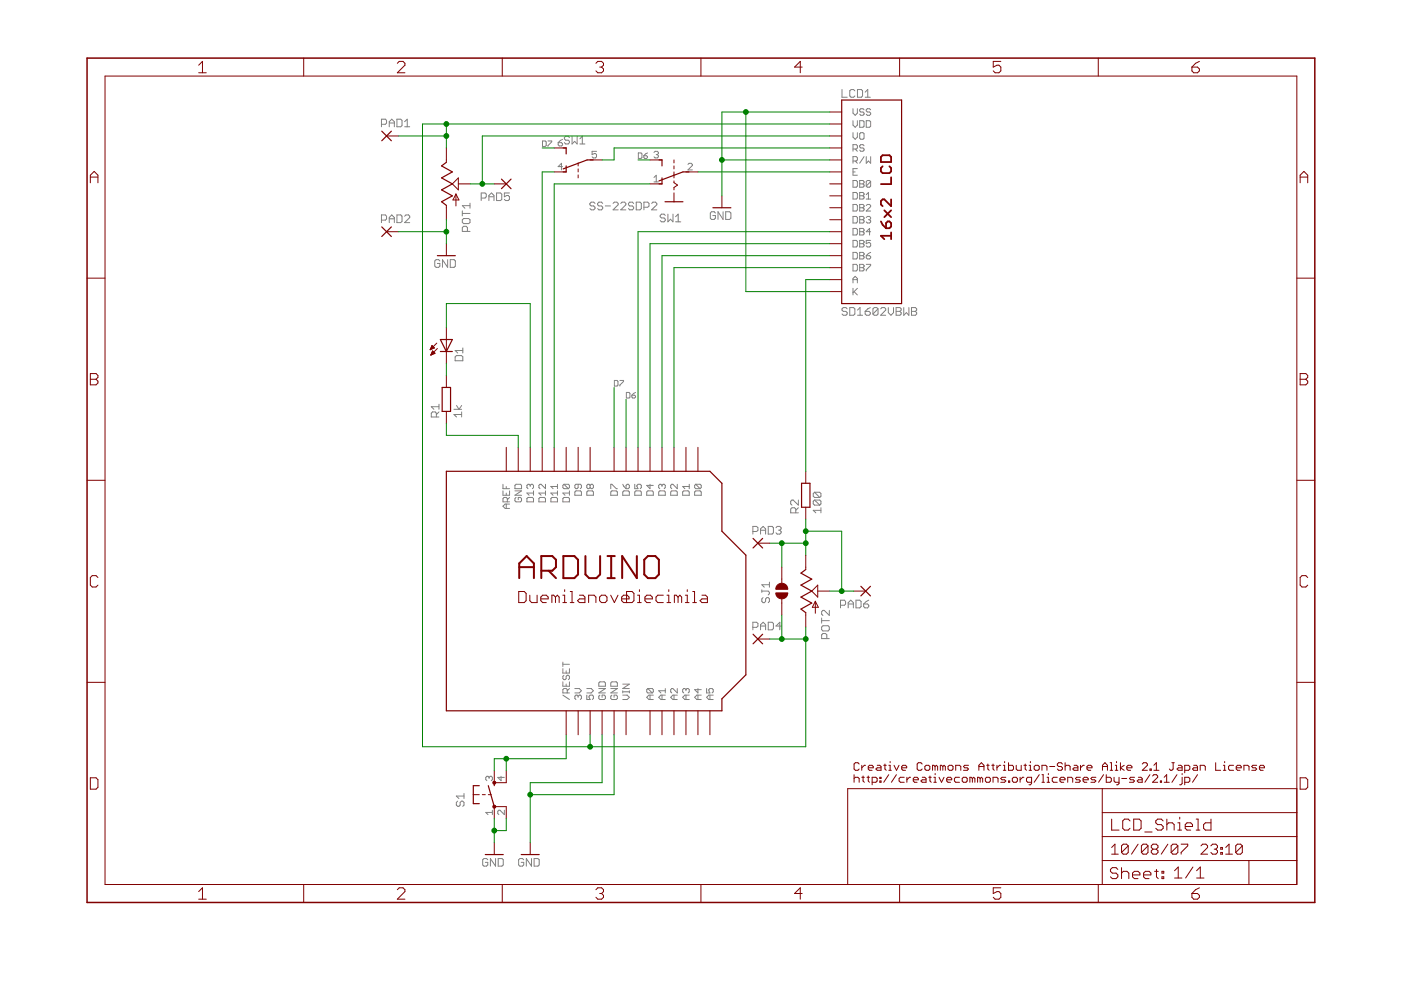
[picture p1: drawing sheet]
<svg xmlns="http://www.w3.org/2000/svg" width="297mm" height="210mm" viewBox="0 0 297 210" stroke-linecap="round" stroke-linejoin="round" font-family="sans-serif">
<g fill="#808080" stroke="#808080" stroke-width=".21">
<path d="M172.4 108.2l.6 .5z"/>
<path d="M172.4 108.2h1.7z"/>
<path d="M174.1 107.7v1z"/>
<path d="M172.7 107.1h1.1z"/>
<path d="M172.4 106.8l.3 .3z"/>
<path d="M172.4 106.3v.5z"/>
<path d="M172.4 106.3l.3-.3z"/>
<path d="M172.7 106h1.1z"/>
<path d="M173.8 106l.3 .3z"/>
<path d="M174.1 106.3v.5z"/>
<path d="M174.1 106.8l-.3 .3z"/>
<path d="M172.7 106l1.1 1.1z"/>
<path d="M172.7 105.5h1.1z"/>
<path d="M172.4 105.2l.3 .3z"/>
<path d="M172.4 104.6v.6z"/>
<path d="M172.4 104.6l.3-.2z"/>
<path d="M172.7 104.4h1.1z"/>
<path d="M173.8 104.4l.3 .2z"/>
<path d="M174.1 104.6v.6z"/>
<path d="M174.1 105.2l-.3 .3z"/>
<path d="M172.7 104.4l1.1 1.1z"/>
<path d="M96.2 87.9l.6 .5z"/>
<path d="M96.2 87.9h1.7z"/>
<path d="M97.9 87.3v1.1z"/>
<path d="M96.2 86.8h1.7z"/>
<path d="M97.9 86l-.6 .8z"/>
<path d="M96.8 86l.5 .8z"/>
<path d="M179.3 65.2l.3 .3z"/>
<path d="M178.8 65.2h.5z"/>
<path d="M178.8 65.2l-.3 .3z"/>
<path d="M178.5 65.5v.2z"/>
<path d="M178.5 65.7l.3 .3z"/>
<path d="M178.8 66h.5z"/>
<path d="M179.3 66l.3 .3z"/>
<path d="M179.6 66.3v.3z"/>
<path d="M179.6 66.6l-.3 .2z"/>
<path d="M178.8 66.8h.5z"/>
<path d="M178.5 66.6l.3 .2z"/>
<path d="M180.2 65.2v1.6z"/>
<path d="M180.2 66.8h.8z"/>
<path d="M181.3 66.6l-.3 .2z"/>
<path d="M181.3 65.5v1.1z"/>
<path d="M181 65.2l.3 .3z"/>
<path d="M180.2 65.2h.8z"/>
<path d="M181.8 65.7l.6-.5z"/>
<path d="M182.4 65.2v1.6z"/>
<path d="M181.8 66.8h1.1z"/>
<path d="M184 65.5l.5-.3z"/>
<path d="M183.4 66l.6-.5z"/>
<path d="M183.4 66v.6z"/>
<path d="M183.4 66.6l.3 .2z"/>
<path d="M183.7 66.8h.6z"/>
<path d="M184.3 66.8l.2-.2z"/>
<path d="M184.5 66.3v.3z"/>
<path d="M184.3 66l.2 .3z"/>
<path d="M183.4 66h.9z"/>
<path d="M185.1 65.5v1.1z"/>
<path d="M185.1 65.5l.3-.3z"/>
<path d="M185.4 65.2h.5z"/>
<path d="M185.9 65.2l.3 .3z"/>
<path d="M186.2 65.5v1.1z"/>
<path d="M186.2 66.6l-.3 .2z"/>
<path d="M185.4 66.8h.5z"/>
<path d="M185.1 66.6l.3 .2z"/>
<path d="M186.2 65.5l-1.1 1.1z"/>
<path d="M186.7 66.8h1.1z"/>
<path d="M187.8 65.7l-1.1 1.1z"/>
<path d="M187.8 65.5v.2z"/>
<path d="M187.5 65.2l.3 .3z"/>
<path d="M187 65.2h.5z"/>
<path d="M187 65.2l-.3 .3z"/>
<path d="M188.3 65.2v1.1z"/>
<path d="M188.3 66.3l.6 .5z"/>
<path d="M189.4 66.3l-.5 .5z"/>
<path d="M189.4 65.2v1.1z"/>
<path d="M190 65.2v1.6z"/>
<path d="M190 65.2h.8z"/>
<path d="M190.8 65.2l.3 .3z"/>
<path d="M191.1 65.5v.2z"/>
<path d="M191.1 65.7l-.3 .3z"/>
<path d="M190.8 66l.3 .3z"/>
<path d="M191.1 66.3v.3z"/>
<path d="M191.1 66.6l-.3 .2z"/>
<path d="M190 66.8h.8z"/>
<path d="M190 66h.8z"/>
<path d="M191.6 65.2v1.6z"/>
<path d="M191.6 66.8l.6-.5z"/>
<path d="M192.2 66.3l.5 .5z"/>
<path d="M192.7 65.2v1.6z"/>
<path d="M193.3 65.2v1.6z"/>
<path d="M193.3 65.2h.8z"/>
<path d="M194.1 65.2l.3 .3z"/>
<path d="M194.4 65.5v.2z"/>
<path d="M194.4 65.7l-.3 .3z"/>
<path d="M194.1 66l.3 .3z"/>
<path d="M194.4 66.3v.3z"/>
<path d="M194.4 66.6l-.3 .2z"/>
<path d="M193.3 66.8h.8z"/>
<path d="M193.3 66h.8z"/>
<path d="M103.1 182l.3 .3z"/>
<path d="M102.6 182h.5z"/>
<path d="M102.3 182.3l.3-.3z"/>
<path d="M102.3 182.3v1.1z"/>
<path d="M102.3 183.4l.3 .2z"/>
<path d="M102.6 183.6h.5z"/>
<path d="M103.1 183.6l.3-.2z"/>
<path d="M103.4 182.8v.6z"/>
<path d="M102.9 182.8h.5z"/>
<path d="M104 182v1.6z"/>
<path d="M104 182l1.1 1.6z"/>
<path d="M105.1 182v1.6z"/>
<path d="M105.6 182v1.6z"/>
<path d="M105.6 183.6h.8z"/>
<path d="M106.4 183.6l.3-.2z"/>
<path d="M106.7 182.3v1.1z"/>
<path d="M106.4 182l.3 .3z"/>
<path d="M105.6 182h.8z"/>
<path d="M151.4 44.9l.3 .3z"/>
<path d="M150.9 44.9h.5z"/>
<path d="M150.9 44.9l-.3 .3z"/>
<path d="M150.6 45.2v1z"/>
<path d="M150.6 46.2l.3 .3z"/>
<path d="M150.9 46.5h.5z"/>
<path d="M151.7 46.2l-.3 .3z"/>
<path d="M151.7 45.7v.5z"/>
<path d="M151.1 45.7h.6z"/>
<path d="M152.2 44.9v1.6z"/>
<path d="M152.2 44.9l1.1 1.6z"/>
<path d="M153.3 44.9v1.6z"/>
<path d="M153.9 44.9v1.6z"/>
<path d="M153.9 46.5h.8z"/>
<path d="M154.7 46.5l.3-.3z"/>
<path d="M155 45.2v1z"/>
<path d="M154.7 44.9l.3 .3z"/>
<path d="M153.9 44.9h.8z"/>
<path d="M110.8 182l.2 .3z"/>
<path d="M110.2 182h.6z"/>
<path d="M110 182.3l.2-.3z"/>
<path d="M110 182.3v1.1z"/>
<path d="M110 183.4l.2 .2z"/>
<path d="M110.2 183.6h.6z"/>
<path d="M110.8 183.6l.2-.2z"/>
<path d="M111 182.8v.6z"/>
<path d="M110.5 182.8h.5z"/>
<path d="M111.6 182v1.6z"/>
<path d="M111.6 182l1.1 1.6z"/>
<path d="M112.7 182v1.6z"/>
<path d="M113.2 182v1.6z"/>
<path d="M113.2 183.6h.8z"/>
<path d="M114 183.6l.3-.2z"/>
<path d="M114.3 182.3v1.1z"/>
<path d="M114 182l.3 .3z"/>
<path d="M113.2 182h.8z"/>
<path d="M93 55.1l.3 .2z"/>
<path d="M92.5 55.1h.5z"/>
<path d="M92.5 55.1l-.3 .2z"/>
<path d="M92.2 55.3v1.1z"/>
<path d="M92.2 56.4l.3 .3z"/>
<path d="M92.5 56.7h.5z"/>
<path d="M93.3 56.4l-.3 .3z"/>
<path d="M93.3 55.9v.5z"/>
<path d="M92.7 55.9h.6z"/>
<path d="M93.8 55.1v1.6z"/>
<path d="M93.8 55.1l1.1 1.6z"/>
<path d="M94.9 55.1v1.6z"/>
<path d="M95.5 55.1v1.6z"/>
<path d="M95.5 56.7h.8z"/>
<path d="M96.5 56.4l-.2 .3z"/>
<path d="M96.5 55.3v1.1z"/>
<path d="M96.3 55.1l.2 .2z"/>
<path d="M95.5 55.1h.8z"/>
<path d="M125.9 42.9l.3 .2z"/>
<path d="M125.3 42.9h.6z"/>
<path d="M125.1 43.1l.2-.2z"/>
<path d="M125.1 43.1v.3z"/>
<path d="M125.1 43.4l.2 .3z"/>
<path d="M125.3 43.7h.6z"/>
<path d="M125.9 43.7l.3 .2z"/>
<path d="M126.2 43.9v.3z"/>
<path d="M126.2 44.2l-.3 .3z"/>
<path d="M125.3 44.5h.6z"/>
<path d="M125.1 44.2l.2 .3z"/>
<path d="M127.5 42.9l.3 .2z"/>
<path d="M127 42.9h.5z"/>
<path d="M127 42.9l-.3 .2z"/>
<path d="M126.7 43.1v.3z"/>
<path d="M126.7 43.4l.3 .3z"/>
<path d="M127 43.7h.5z"/>
<path d="M127.5 43.7l.3 .2z"/>
<path d="M127.8 43.9v.3z"/>
<path d="M127.8 44.2l-.3 .3z"/>
<path d="M127 44.5h.5z"/>
<path d="M126.7 44.2l.3 .3z"/>
<path d="M128.3 43.7h1.1z"/>
<path d="M130 44.5h1.1z"/>
<path d="M131.1 43.4l-1.1 1.1z"/>
<path d="M131.1 43.1v.3z"/>
<path d="M130.8 42.9l.3 .2z"/>
<path d="M130.3 42.9h.5z"/>
<path d="M130.3 42.9l-.3 .2z"/>
<path d="M131.6 44.5h1.1z"/>
<path d="M131.6 44.5l1.1-1.1z"/>
<path d="M132.7 43.1v.3z"/>
<path d="M132.4 42.9l.3 .2z"/>
<path d="M131.9 42.9h.5z"/>
<path d="M131.9 42.9l-.3 .2z"/>
<path d="M134.1 42.9l.2 .2z"/>
<path d="M133.5 42.9h.6z"/>
<path d="M133.5 42.9l-.3 .2z"/>
<path d="M133.2 43.1v.3z"/>
<path d="M133.2 43.4l.3 .3z"/>
<path d="M133.5 43.7h.6z"/>
<path d="M134.1 43.7l.2 .2z"/>
<path d="M134.3 43.9v.3z"/>
<path d="M134.3 44.2l-.2 .3z"/>
<path d="M133.5 44.5h.6z"/>
<path d="M133.2 44.2l.3 .3z"/>
<path d="M134.9 42.9v1.6z"/>
<path d="M134.9 44.5h.8z"/>
<path d="M136 44.2l-.3 .3z"/>
<path d="M136 43.1v1.1z"/>
<path d="M135.7 42.9l.3 .2z"/>
<path d="M134.9 42.9h.8z"/>
<path d="M136.5 42.9v1.6z"/>
<path d="M136.5 42.9h.8z"/>
<path d="M137.3 42.9l.3 .2z"/>
<path d="M137.6 43.1v.6z"/>
<path d="M137.6 43.7l-.3 .2z"/>
<path d="M136.5 43.9h.8z"/>
<path d="M138.2 44.5h1.1z"/>
<path d="M138.2 44.5l1.1-1.1z"/>
<path d="M139.3 43.1v.3z"/>
<path d="M139 42.9l.3 .2z"/>
<path d="M138.4 42.9h.6z"/>
<path d="M138.4 42.9l-.2 .2z"/>
<path d="M147.3 105h1.4z"/>
<path d="M148.7 104.3v.7z"/>
<path d="M148.4 104.1l.3 .2z"/>
<path d="M147.5 104.1h.9z"/>
<path d="M147.5 104.1l-.2 .2z"/>
<path d="M147.3 104.3v.7z"/>
<path d="M147.5 103.6h.9z"/>
<path d="M147.3 103.4l.2 .2z"/>
<path d="M147.3 102.9v.5z"/>
<path d="M147.3 102.9l.2-.2z"/>
<path d="M147.5 102.7h.9z"/>
<path d="M148.4 102.7l.3 .2z"/>
<path d="M148.7 102.9v.5z"/>
<path d="M148.7 103.4l-.3 .2z"/>
<path d="M147.5 102.7l.9 .9z"/>
<path d="M144.7 105h1.4z"/>
<path d="M146.1 104.3v.7z"/>
<path d="M145.9 104.1l.2 .2z"/>
<path d="M145 104.1h.9z"/>
<path d="M145 104.1l-.3 .2z"/>
<path d="M144.7 104.3v.7z"/>
<path d="M144.7 103.1l.5 .5z"/>
<path d="M144.7 103.1h1.4z"/>
<path d="M146.1 102.7v.9z"/>
<path d="M142.2 105h1.4z"/>
<path d="M143.6 104.3v.7z"/>
<path d="M143.4 104.1l.2 .2z"/>
<path d="M142.4 104.1h1z"/>
<path d="M142.4 104.1l-.2 .2z"/>
<path d="M142.2 104.3v.7z"/>
<path d="M143.6 102.7v.9z"/>
<path d="M142.7 102.7l.9 .9z"/>
<path d="M142.4 102.7h.3z"/>
<path d="M142.4 102.7l-.2 .2z"/>
<path d="M142.2 102.9v.5z"/>
<path d="M142.2 103.4l.2 .2z"/>
<path d="M139.7 105h1.4z"/>
<path d="M141.1 104.3v.7z"/>
<path d="M140.8 104.1l.3 .2z"/>
<path d="M139.9 104.1h.9z"/>
<path d="M139.9 104.1l-.2 .2z"/>
<path d="M139.7 104.3v.7z"/>
<path d="M139.7 103.4l.2 .2z"/>
<path d="M139.7 102.9v.5z"/>
<path d="M139.7 102.9l.2-.2z"/>
<path d="M139.9 102.7h.2z"/>
<path d="M140.1 102.7l.3 .2z"/>
<path d="M140.4 102.9v.2z"/>
<path d="M140.4 102.9l.2-.2z"/>
<path d="M140.6 102.7h.2z"/>
<path d="M140.8 102.7l.3 .2z"/>
<path d="M141.1 102.9v.5z"/>
<path d="M141.1 103.4l-.3 .2z"/>
<path d="M137.1 105h1.4z"/>
<path d="M138.5 104.3v.7z"/>
<path d="M138.3 104.1l.2 .2z"/>
<path d="M137.4 104.1h.9z"/>
<path d="M137.4 104.1l-.3 .2z"/>
<path d="M137.1 104.3v.7z"/>
<path d="M137.1 102.9h1.4z"/>
<path d="M137.1 102.9l.7 .7z"/>
<path d="M137.8 102.7v.9z"/>
<path d="M134.6 105h1.4z"/>
<path d="M136 104.3v.7z"/>
<path d="M135.7 104.1l.3 .2z"/>
<path d="M134.8 104.1h.9z"/>
<path d="M134.8 104.1l-.2 .2z"/>
<path d="M134.6 104.3v.7z"/>
<path d="M134.6 102.7v.9z"/>
<path d="M134.6 103.6h.7z"/>
<path d="M135 103.1l.3 .5z"/>
<path d="M135 102.9v.2z"/>
<path d="M135 102.9l.3-.2z"/>
<path d="M135.3 102.7h.4z"/>
<path d="M135.7 102.7l.3 .2z"/>
<path d="M136 102.9v.5z"/>
<path d="M136 103.4l-.3 .2z"/>
<path d="M132 105h1.4z"/>
<path d="M133.4 104.3v.7z"/>
<path d="M133.2 104.1l.2 .2z"/>
<path d="M132.3 104.1h.9z"/>
<path d="M132.3 104.1l-.3 .2z"/>
<path d="M132 104.3v.7z"/>
<path d="M132 102.7l.3 .4z"/>
<path d="M132.3 103.1l.4 .5z"/>
<path d="M132.7 103.6h.5z"/>
<path d="M133.4 103.4l-.2 .2z"/>
<path d="M133.4 102.9v.5z"/>
<path d="M133.2 102.7l.2 .2z"/>
<path d="M133 102.7h.2z"/>
<path d="M133 102.7l-.3 .2z"/>
<path d="M132.7 102.9v.7z"/>
<path d="M129.5 105h1.4z"/>
<path d="M130.9 104.3v.7z"/>
<path d="M130.7 104.1l.2 .2z"/>
<path d="M129.7 104.1h1z"/>
<path d="M129.7 104.1l-.2 .2z"/>
<path d="M129.5 104.3v.7z"/>
<path d="M129.5 102.7v.9z"/>
<path d="M129.5 102.7h.2z"/>
<path d="M129.7 102.7l1 .9z"/>
<path d="M130.7 103.6h.2z"/>
<path d="M124.4 105h1.4z"/>
<path d="M125.8 104.3v.7z"/>
<path d="M125.6 104.1l.2 .2z"/>
<path d="M124.7 104.1h.9z"/>
<path d="M124.7 104.1l-.3 .2z"/>
<path d="M124.4 104.3v.7z"/>
<path d="M124.4 103.4l.3 .2z"/>
<path d="M124.4 102.9v.5z"/>
<path d="M124.4 102.9l.3-.2z"/>
<path d="M124.7 102.7h.2z"/>
<path d="M124.9 102.7l.2 .2z"/>
<path d="M125.1 102.9l.2-.2z"/>
<path d="M125.3 102.7h.3z"/>
<path d="M125.6 102.7l.2 .2z"/>
<path d="M125.8 102.9v.5z"/>
<path d="M125.8 103.4l-.2 .2z"/>
<path d="M125.3 103.6h.3z"/>
<path d="M125.1 103.4l.2 .2z"/>
<path d="M125.1 103.4l-.2 .2z"/>
<path d="M124.7 103.6h.2z"/>
<path d="M125.1 102.9v.5z"/>
<path d="M121.9 105h1.4z"/>
<path d="M123.3 104.3v.7z"/>
<path d="M123 104.1l.3 .2z"/>
<path d="M122.1 104.1h.9z"/>
<path d="M122.1 104.1l-.2 .2z"/>
<path d="M121.9 104.3v.7z"/>
<path d="M123 103.6l.3-.2z"/>
<path d="M123.3 102.9v.5z"/>
<path d="M123 102.7l.3 .2z"/>
<path d="M122.1 102.7h.9z"/>
<path d="M122.1 102.7l-.2 .2z"/>
<path d="M121.9 102.9v.5z"/>
<path d="M121.9 103.4l.2 .2z"/>
<path d="M122.1 103.6h.2z"/>
<path d="M122.3 103.6l.3-.2z"/>
<path d="M122.6 102.7v.7z"/>
<path d="M119.3 106.4h1.4z"/>
<path d="M120.7 105.7v.7z"/>
<path d="M120.5 105.5l.2 .2z"/>
<path d="M119.6 105.5h.9z"/>
<path d="M119.6 105.5l-.3 .2z"/>
<path d="M119.3 105.7v.7z"/>
<path d="M119.3 104.5l.5 .5z"/>
<path d="M119.3 104.5h1.4z"/>
<path d="M120.7 104.1v.9z"/>
<path d="M119.6 103.6h.9z"/>
<path d="M119.3 103.4l.3 .2z"/>
<path d="M119.3 102.9v.5z"/>
<path d="M119.3 102.9l.3-.2z"/>
<path d="M119.6 102.7h.9z"/>
<path d="M120.5 102.7l.2 .2z"/>
<path d="M120.7 102.9v.5z"/>
<path d="M120.7 103.4l-.2 .2z"/>
<path d="M119.6 102.7l.9 .9z"/>
<path d="M116.8 106.4h1.4z"/>
<path d="M118.2 105.7v.7z"/>
<path d="M118 105.5l.2 .2z"/>
<path d="M117 105.5h1z"/>
<path d="M117 105.5l-.2 .2z"/>
<path d="M116.8 105.7v.7z"/>
<path d="M116.8 104.5l.5 .5z"/>
<path d="M116.8 104.5h1.4z"/>
<path d="M118.2 104.1v.9z"/>
<path d="M116.8 103.1l.5 .5z"/>
<path d="M116.8 103.1h1.4z"/>
<path d="M118.2 102.7v.9z"/>
<path d="M114.3 106.4h1.4z"/>
<path d="M115.7 105.7v.7z"/>
<path d="M115.4 105.5l.3 .2z"/>
<path d="M114.5 105.5h.9z"/>
<path d="M114.5 105.5l-.2 .2z"/>
<path d="M114.3 105.7v.7z"/>
<path d="M114.3 104.5l.4 .5z"/>
<path d="M114.3 104.5h1.4z"/>
<path d="M115.7 104.1v.9z"/>
<path d="M115.7 102.7v.9z"/>
<path d="M114.7 102.7l1 .9z"/>
<path d="M114.5 102.7h.2z"/>
<path d="M114.5 102.7l-.2 .2z"/>
<path d="M114.3 102.9v.5z"/>
<path d="M114.3 103.4l.2 .2z"/>
<path d="M111.7 106.4h1.4z"/>
<path d="M113.1 105.7v.7z"/>
<path d="M112.9 105.5l.2 .2z"/>
<path d="M112 105.5h.9z"/>
<path d="M112 105.5l-.3 .2z"/>
<path d="M111.7 105.7v.7z"/>
<path d="M111.7 104.5l.5 .5z"/>
<path d="M111.7 104.5h1.4z"/>
<path d="M113.1 104.1v.9z"/>
<path d="M111.7 103.4l.3 .2z"/>
<path d="M111.7 102.9v.5z"/>
<path d="M111.7 102.9l.3-.2z"/>
<path d="M112 102.7h.2z"/>
<path d="M112.2 102.7l.2 .2z"/>
<path d="M112.4 102.9v.2z"/>
<path d="M112.4 102.9l.2-.2z"/>
<path d="M112.6 102.7h.3z"/>
<path d="M112.9 102.7l.2 .2z"/>
<path d="M113.1 102.9v.5z"/>
<path d="M113.1 103.4l-.2 .2z"/>
<path d="M109.4 105.5l-.2 .2z"/>
<path d="M109.2 105.7v.5z"/>
<path d="M109.2 106.2l.2 .2z"/>
<path d="M109.4 106.4h.9z"/>
<path d="M110.3 106.4l.3-.2z"/>
<path d="M110.6 105.7v.5z"/>
<path d="M110.3 105.5l.3 .2z"/>
<path d="M109.9 105.5h.4z"/>
<path d="M109.9 105.5v.4z"/>
<path d="M109.2 105h1.4z"/>
<path d="M109.2 105l1.4-.9z"/>
<path d="M109.2 104.1h1.4z"/>
<path d="M109.2 103.6h1.4z"/>
<path d="M110.6 102.9v.7z"/>
<path d="M110.3 102.7l.3 .2z"/>
<path d="M109.4 102.7h.9z"/>
<path d="M109.4 102.7l-.2 .2z"/>
<path d="M109.2 102.9v.7z"/>
<path d="M107.1 107.8h.9z"/>
<path d="M106.6 107.3l.5 .5z"/>
<path d="M106.6 107.3l.5-.4z"/>
<path d="M107.1 106.9h.9z"/>
<path d="M107.3 106.9v.9z"/>
<path d="M106.6 106.4h1.4z"/>
<path d="M106.6 105.7v.7z"/>
<path d="M106.6 105.7l.3-.2z"/>
<path d="M106.9 105.5h.4z"/>
<path d="M107.3 105.5l.3 .2z"/>
<path d="M107.6 105.7v.7z"/>
<path d="M107.6 105.9l.4-.4z"/>
<path d="M106.6 104.1v.9z"/>
<path d="M106.6 105h1.4z"/>
<path d="M108 104.1v.9z"/>
<path d="M107.3 104.5v.5z"/>
<path d="M106.6 103.6h1.4z"/>
<path d="M106.6 102.7v.9z"/>
<path d="M107.3 103.1v.5z"/>
<path d="M150.3 148.3h.9z"/>
<path d="M149.8 147.8l.5 .5z"/>
<path d="M149.8 147.8l.5-.4z"/>
<path d="M150.3 147.4h.9z"/>
<path d="M150.5 147.4v.9z"/>
<path d="M149.8 146v.9z"/>
<path d="M149.8 146.9h.7z"/>
<path d="M150.3 146.5l.2 .4z"/>
<path d="M150.3 146.2v.3z"/>
<path d="M150.3 146.2l.2-.2z"/>
<path d="M150.5 146h.5z"/>
<path d="M151 146l.2 .2z"/>
<path d="M151.2 146.2v.5z"/>
<path d="M151.2 146.7l-.2 .2z"/>
<path d="M147.7 148.3h1z"/>
<path d="M147.3 147.8l.4 .5z"/>
<path d="M147.3 147.8l.4-.4z"/>
<path d="M147.7 147.4h1z"/>
<path d="M148 147.4v.9z"/>
<path d="M147.3 146.2h1.4z"/>
<path d="M147.3 146.2l.7 .7z"/>
<path d="M148 146v.9z"/>
<path d="M145.2 148.3h.9z"/>
<path d="M144.7 147.8l.5 .5z"/>
<path d="M144.7 147.8l.5-.4z"/>
<path d="M145.2 147.4h.9z"/>
<path d="M145.4 147.4v.9z"/>
<path d="M144.7 146.7l.3 .2z"/>
<path d="M144.7 146.2v.5z"/>
<path d="M144.7 146.2l.3-.2z"/>
<path d="M145 146h.2z"/>
<path d="M145.2 146l.2 .2z"/>
<path d="M145.4 146.2v.3z"/>
<path d="M145.7 146l-.3 .2z"/>
<path d="M145.7 146h.2z"/>
<path d="M145.9 146l.2 .2z"/>
<path d="M146.1 146.2v.5z"/>
<path d="M146.1 146.7l-.2 .2z"/>
<path d="M142.7 148.3h.9z"/>
<path d="M142.2 147.8l.5 .5z"/>
<path d="M142.2 147.8l.5-.4z"/>
<path d="M142.7 147.4h.9z"/>
<path d="M142.9 147.4v.9z"/>
<path d="M143.6 146v.9z"/>
<path d="M142.7 146l.9 .9z"/>
<path d="M142.4 146h.3z"/>
<path d="M142.4 146l-.2 .2z"/>
<path d="M142.2 146.2v.5z"/>
<path d="M142.2 146.7l.2 .2z"/>
<path d="M140.1 148.3h1z"/>
<path d="M139.7 147.8l.4 .5z"/>
<path d="M139.7 147.8l.4-.4z"/>
<path d="M140.1 147.4h1z"/>
<path d="M140.4 147.4v.9z"/>
<path d="M139.7 146.5l.4 .4z"/>
<path d="M139.7 146.5h1.4z"/>
<path d="M141.1 146v.9z"/>
<path d="M137.6 148.3h.9z"/>
<path d="M137.1 147.8l.5 .5z"/>
<path d="M137.1 147.8l.5-.4z"/>
<path d="M137.6 147.4h.9z"/>
<path d="M137.8 147.4v.9z"/>
<path d="M137.4 146.9h.9z"/>
<path d="M137.1 146.7l.3 .2z"/>
<path d="M137.1 146.2v.5z"/>
<path d="M137.1 146.2l.3-.2z"/>
<path d="M137.4 146h.9z"/>
<path d="M138.3 146l.2 .2z"/>
<path d="M138.5 146.2v.5z"/>
<path d="M138.5 146.7l-.2 .2z"/>
<path d="M137.4 146l.9 .9z"/>
<path d="M132 148.3h1z"/>
<path d="M133 148.3l.4-.5z"/>
<path d="M133 147.4l.4 .4z"/>
<path d="M132 147.4h1z"/>
<path d="M133.4 146.5v.4z"/>
<path d="M132 146.7h1.4z"/>
<path d="M132 146.5v.4z"/>
<path d="M132 146h1.4z"/>
<path d="M132 146l1.4-.9z"/>
<path d="M132 145.1h1.4z"/>
<path d="M129.7 147.4l-.2 .2z"/>
<path d="M129.5 147.6v.5z"/>
<path d="M129.5 148.1l.2 .2z"/>
<path d="M129.7 148.3h1z"/>
<path d="M130.7 148.3l.2-.2z"/>
<path d="M130.9 147.6v.5z"/>
<path d="M130.7 147.4l.2 .2z"/>
<path d="M130.2 147.4h.5z"/>
<path d="M130.2 147.4v.4z"/>
<path d="M129.5 146.9h1.4z"/>
<path d="M129.5 146.9l1.4-.9z"/>
<path d="M129.5 146h1.4z"/>
<path d="M129.5 145.5h1.4z"/>
<path d="M130.9 144.8v.7z"/>
<path d="M130.7 144.6l.2 .2z"/>
<path d="M129.7 144.6h1z"/>
<path d="M129.7 144.6l-.2 .2z"/>
<path d="M129.5 144.8v.7z"/>
<path d="M127.2 147.4l-.2 .2z"/>
<path d="M127 147.6v.5z"/>
<path d="M127 148.1l.2 .2z"/>
<path d="M127.2 148.3h.9z"/>
<path d="M128.1 148.3l.3-.2z"/>
<path d="M128.4 147.6v.5z"/>
<path d="M128.1 147.4l.3 .2z"/>
<path d="M127.7 147.4h.4z"/>
<path d="M127.7 147.4v.4z"/>
<path d="M127 146.9h1.4z"/>
<path d="M127 146.9l1.4-.9z"/>
<path d="M127 146h1.4z"/>
<path d="M127 145.5h1.4z"/>
<path d="M128.4 144.8v.7z"/>
<path d="M128.1 144.6l.3 .2z"/>
<path d="M127.2 144.6h.9z"/>
<path d="M127.2 144.6l-.2 .2z"/>
<path d="M127 144.8v.7z"/>
<path d="M124.4 147.4v.9z"/>
<path d="M124.4 148.3h.7z"/>
<path d="M124.9 147.8l.2 .5z"/>
<path d="M124.9 147.6v.2z"/>
<path d="M124.9 147.6l.2-.2z"/>
<path d="M125.1 147.4h.5z"/>
<path d="M125.6 147.4l.2 .2z"/>
<path d="M125.8 147.6v.5z"/>
<path d="M125.6 148.3l.2-.2z"/>
<path d="M124.4 146.9h.9z"/>
<path d="M125.3 146.9l.5-.4z"/>
<path d="M125.3 146l.5 .5z"/>
<path d="M124.4 146h.9z"/>
<path d="M121.9 148.1l.2 .2z"/>
<path d="M121.9 147.6v.5z"/>
<path d="M122.1 147.4l-.2 .2z"/>
<path d="M122.1 147.4h.2z"/>
<path d="M122.3 147.4l.3 .2z"/>
<path d="M122.6 147.6v.2z"/>
<path d="M122.6 147.6l.2-.2z"/>
<path d="M122.8 147.4h.2z"/>
<path d="M123 147.4l.3 .2z"/>
<path d="M123.3 147.6v.5z"/>
<path d="M123 148.3l.3-.2z"/>
<path d="M121.9 146.9h.9z"/>
<path d="M122.8 146.9l.5-.4z"/>
<path d="M122.8 146l.5 .5z"/>
<path d="M121.9 146h.9z"/>
<path d="M119.3 147.4l1.4 .9z"/>
<path d="M119.3 146.9h1.4z"/>
<path d="M119.3 146.2v.7z"/>
<path d="M119.3 146.2l.3-.2z"/>
<path d="M119.6 146h.4z"/>
<path d="M120 146l.3 .2z"/>
<path d="M120.3 146.2v.7z"/>
<path d="M120.3 146.5l.4-.5z"/>
<path d="M119.3 144.6v.9z"/>
<path d="M119.3 145.5h1.4z"/>
<path d="M120.7 144.6v.9z"/>
<path d="M120 145v.5z"/>
<path d="M119.6 143.2l-.3 .2z"/>
<path d="M119.3 143.4v.5z"/>
<path d="M119.3 143.9l.3 .2z"/>
<path d="M119.6 144.1h.2z"/>
<path d="M119.8 144.1l.2-.2z"/>
<path d="M120 143.4v.5z"/>
<path d="M120 143.4l.3-.2z"/>
<path d="M120.3 143.2h.2z"/>
<path d="M120.5 143.2l.2 .2z"/>
<path d="M120.7 143.4v.5z"/>
<path d="M120.7 143.9l-.2 .2z"/>
<path d="M119.3 141.8v.9z"/>
<path d="M119.3 142.7h1.4z"/>
<path d="M120.7 141.8v.9z"/>
<path d="M120 142.2v.5z"/>
<path d="M119.3 140.8h1.4z"/>
<path d="M119.3 140.4v.9z"/>
<path d="M167.6 108.7h1.7z"/>
<path d="M167.6 107.9v.8z"/>
<path d="M167.9 107.7l-.3 .2z"/>
<path d="M167.9 107.7h.5z"/>
<path d="M168.4 107.7l.3 .2z"/>
<path d="M168.7 107.9v.8z"/>
<path d="M168.7 108.2l.6-.5z"/>
<path d="M169.3 106v1.1z"/>
<path d="M168.2 106l1.1 1.1z"/>
<path d="M167.9 106h.3z"/>
<path d="M167.6 106.3l.3-.3z"/>
<path d="M167.6 106.3v.5z"/>
<path d="M167.6 106.8l.3 .3z"/>
<path d="M98 49.1h1.7z"/>
<path d="M98 48.2v.9z"/>
<path d="M98 48.2l.3-.2z"/>
<path d="M98.3 48h.5z"/>
<path d="M98.8 48l.3 .2z"/>
<path d="M99.1 48.2v.9z"/>
<path d="M98 46.6v.6z"/>
<path d="M98 47.2l.3 .2z"/>
<path d="M98.3 47.4h1.1z"/>
<path d="M99.4 47.4l.3-.2z"/>
<path d="M99.7 46.6v.6z"/>
<path d="M99.4 46.3l.3 .3z"/>
<path d="M98.3 46.3h1.1z"/>
<path d="M98.3 46.3l-.3 .3z"/>
<path d="M98 45.3h1.7z"/>
<path d="M98 44.7v1.1z"/>
<path d="M98 43.6l.6 .6z"/>
<path d="M98 43.6h1.7z"/>
<path d="M99.7 43.1v1.1z"/>
<path d="M103 172.3l.5 .4z"/>
<path d="M103 172.3h1.4z"/>
<path d="M104.4 171.8v.9z"/>
<path d="M103 165.3l.2 .2z"/>
<path d="M103 164.8v.5z"/>
<path d="M103 164.8l.2-.2z"/>
<path d="M103.2 164.6h.3z"/>
<path d="M103.5 164.6l.2 .2z"/>
<path d="M103.7 164.8v.3z"/>
<path d="M103.7 164.8l.2-.2z"/>
<path d="M103.9 164.6h.3z"/>
<path d="M104.2 164.6l.2 .2z"/>
<path d="M104.4 164.8v.5z"/>
<path d="M104.4 165.3l-.2 .2z"/>
<path d="M105.5 164.8h1.4z"/>
<path d="M105.5 164.8l.7 .7z"/>
<path d="M106.2 164.6v.9z"/>
<path d="M106.9 171.8v.9z"/>
<path d="M106 171.8l.9 .9z"/>
<path d="M105.8 171.8h.2z"/>
<path d="M105.8 171.8l-.3 .2z"/>
<path d="M105.5 172v.5z"/>
<path d="M105.5 172.5l.3 .2z"/>
<path d="M96.8 170.1l.2-.2z"/>
<path d="M96.8 170.1v.6z"/>
<path d="M96.8 170.7l.2 .3z"/>
<path d="M97 171h.3z"/>
<path d="M97.6 170.7l-.3 .3z"/>
<path d="M97.6 170.1v.6z"/>
<path d="M97.6 170.1l.2-.2z"/>
<path d="M97.8 169.9h.3z"/>
<path d="M98.1 169.9l.3 .2z"/>
<path d="M98.4 170.1v.6z"/>
<path d="M98.4 170.7l-.3 .3z"/>
<path d="M96.8 168.8l.5 .5z"/>
<path d="M96.8 168.8h1.6z"/>
<path d="M98.4 168.2v1.1z"/>
<path d="M91.4 88.4h1.7z"/>
<path d="M91.4 87.6v.8z"/>
<path d="M91.4 87.6l.3-.3z"/>
<path d="M91.7 87.3h.6z"/>
<path d="M92.3 87.3l.2 .3z"/>
<path d="M92.5 87.6v.8z"/>
<path d="M92.5 87.9l.6-.6z"/>
<path d="M91.4 86.2l.6 .6z"/>
<path d="M91.4 86.2h1.7z"/>
<path d="M93.1 85.7v1.1z"/>
<path d="M96.5 76.5h1.6z"/>
<path d="M98.1 75.7v.8z"/>
<path d="M97.9 75.4l.2 .3z"/>
<path d="M96.8 75.4h1.1z"/>
<path d="M96.8 75.4l-.3 .3z"/>
<path d="M96.5 75.7v.8z"/>
<path d="M96.5 74.3l.5 .5z"/>
<path d="M96.5 74.3h1.6z"/>
<path d="M98.1 73.8v1z"/>
<path d="M180.8 59.1v.9z"/>
<path d="M180.8 59.1l.5-.5z"/>
<path d="M181.3 58.6l.5 .5z"/>
<path d="M181.8 59.1v.9z"/>
<path d="M180.8 59.3h1z"/>
<path d="M180.8 38.3v1.4z"/>
<path d="M180.8 39.7h.7z"/>
<path d="M181.5 39.7l.3-.2z"/>
<path d="M181.8 38.5v1z"/>
<path d="M181.5 38.3l.3 .2z"/>
<path d="M180.8 38.3h.7z"/>
<path d="M182.3 38.3v1.4z"/>
<path d="M182.3 38.3h.7z"/>
<path d="M183 38.3l.2 .2z"/>
<path d="M183.2 38.5v.2z"/>
<path d="M183.2 38.7l-.2 .3z"/>
<path d="M183 39l.2 .2z"/>
<path d="M183.2 39.2v.3z"/>
<path d="M183.2 39.5l-.2 .2z"/>
<path d="M182.3 39.7h.7z"/>
<path d="M182.3 39h.7z"/>
<path d="M183.7 38.5v1z"/>
<path d="M183.9 38.3l-.2 .2z"/>
<path d="M183.9 38.3h.5z"/>
<path d="M184.4 38.3l.2 .2z"/>
<path d="M184.6 38.5v1z"/>
<path d="M184.4 39.7l.2-.2z"/>
<path d="M183.9 39.7h.5z"/>
<path d="M183.7 39.5l.2 .2z"/>
<path d="M184.6 38.5l-.9 1z"/>
<path d="M180.8 40.8v1.4z"/>
<path d="M180.8 42.2h.7z"/>
<path d="M181.5 42.2l.3-.2z"/>
<path d="M181.8 41v1z"/>
<path d="M181.5 40.8l.3 .2z"/>
<path d="M180.8 40.8h.7z"/>
<path d="M182.3 40.8v1.4z"/>
<path d="M182.3 40.8h.7z"/>
<path d="M183 40.8l.2 .2z"/>
<path d="M183.2 41v.3z"/>
<path d="M183.2 41.3l-.2 .2z"/>
<path d="M183 41.5l.2 .2z"/>
<path d="M183.2 41.7v.3z"/>
<path d="M183.2 42l-.2 .2z"/>
<path d="M182.3 42.2h.7z"/>
<path d="M182.3 41.5h.7z"/>
<path d="M183.7 41.3l.4-.5z"/>
<path d="M184.1 40.8v1.4z"/>
<path d="M183.7 42.2h.9z"/>
<path d="M180.8 43.3v1.4z"/>
<path d="M180.8 44.7h.7z"/>
<path d="M181.5 44.7l.3-.2z"/>
<path d="M181.8 43.6v.9z"/>
<path d="M181.5 43.3l.3 .3z"/>
<path d="M180.8 43.3h.7z"/>
<path d="M182.3 43.3v1.4z"/>
<path d="M182.3 43.3h.7z"/>
<path d="M183 43.3l.2 .3z"/>
<path d="M183.2 43.6v.2z"/>
<path d="M183.2 43.8l-.2 .2z"/>
<path d="M183 44l.2 .3z"/>
<path d="M183.2 44.3v.2z"/>
<path d="M183.2 44.5l-.2 .2z"/>
<path d="M182.3 44.7h.7z"/>
<path d="M182.3 44h.7z"/>
<path d="M183.7 44.7h.9z"/>
<path d="M183.7 44.7l.9-.9z"/>
<path d="M184.6 43.6v.2z"/>
<path d="M184.4 43.3l.2 .3z"/>
<path d="M183.9 43.3h.5z"/>
<path d="M183.9 43.3l-.2 .3z"/>
<path d="M180.8 45.9v1.4z"/>
<path d="M180.8 47.3h.7z"/>
<path d="M181.5 47.3l.3-.2z"/>
<path d="M181.8 46.1v1z"/>
<path d="M181.5 45.9l.3 .2z"/>
<path d="M180.8 45.9h.7z"/>
<path d="M182.3 45.9v1.4z"/>
<path d="M182.3 45.9h.7z"/>
<path d="M183 45.9l.2 .2z"/>
<path d="M183.2 46.1v.3z"/>
<path d="M183.2 46.4l-.2 .2z"/>
<path d="M183 46.6l.2 .2z"/>
<path d="M183.2 46.8v.3z"/>
<path d="M183.2 47.1l-.2 .2z"/>
<path d="M182.3 47.3h.7z"/>
<path d="M182.3 46.6h.7z"/>
<path d="M183.9 45.9l-.2 .2z"/>
<path d="M183.9 45.9h.5z"/>
<path d="M184.4 45.9l.2 .2z"/>
<path d="M184.6 46.1v.3z"/>
<path d="M184.4 46.6l.2-.2z"/>
<path d="M184.1 46.6h.3z"/>
<path d="M184.4 46.6l.2 .2z"/>
<path d="M184.6 46.8v.3z"/>
<path d="M184.6 47.1l-.2 .2z"/>
<path d="M183.9 47.3h.5z"/>
<path d="M183.7 47.1l.2 .2z"/>
<path d="M180.8 48.4v1.4z"/>
<path d="M180.8 49.8h.7z"/>
<path d="M181.5 49.8l.3-.2z"/>
<path d="M181.8 48.7v.9z"/>
<path d="M181.5 48.4l.3 .3z"/>
<path d="M180.8 48.4h.7z"/>
<path d="M182.3 48.4v1.4z"/>
<path d="M182.3 48.4h.7z"/>
<path d="M183 48.4l.2 .3z"/>
<path d="M183.2 48.7v.2z"/>
<path d="M183.2 48.9l-.2 .2z"/>
<path d="M183 49.1l.2 .3z"/>
<path d="M183.2 49.4v.2z"/>
<path d="M183.2 49.6l-.2 .2z"/>
<path d="M182.3 49.8h.7z"/>
<path d="M182.3 49.1h.7z"/>
<path d="M184.4 48.4v1.4z"/>
<path d="M184.4 48.4l-.7 .7z"/>
<path d="M183.7 49.1h.9z"/>
<path d="M180.8 51v1.4z"/>
<path d="M180.8 52.4h.7z"/>
<path d="M181.5 52.4l.3-.3z"/>
<path d="M181.8 51.2v.9z"/>
<path d="M181.5 51l.3 .2z"/>
<path d="M180.8 51h.7z"/>
<path d="M182.3 51v1.4z"/>
<path d="M182.3 51h.7z"/>
<path d="M183 51l.2 .2z"/>
<path d="M183.2 51.2v.2z"/>
<path d="M183.2 51.4l-.2 .3z"/>
<path d="M183 51.7l.2 .2z"/>
<path d="M183.2 51.9v.2z"/>
<path d="M183.2 52.1l-.2 .3z"/>
<path d="M182.3 52.4h.7z"/>
<path d="M182.3 51.7h.7z"/>
<path d="M183.7 51h.9z"/>
<path d="M183.7 51v.7z"/>
<path d="M183.7 51.7l.4-.3z"/>
<path d="M184.1 51.4h.3z"/>
<path d="M184.4 51.4l.2 .3z"/>
<path d="M184.6 51.7v.4z"/>
<path d="M184.6 52.1l-.2 .3z"/>
<path d="M183.9 52.4h.5z"/>
<path d="M183.7 52.1l.2 .3z"/>
<path d="M180.8 53.5v1.4z"/>
<path d="M180.8 54.9h.7z"/>
<path d="M181.5 54.9l.3-.2z"/>
<path d="M181.8 53.7v1z"/>
<path d="M181.5 53.5l.3 .2z"/>
<path d="M180.8 53.5h.7z"/>
<path d="M182.3 53.5v1.4z"/>
<path d="M182.3 53.5h.7z"/>
<path d="M183 53.5l.2 .2z"/>
<path d="M183.2 53.7v.3z"/>
<path d="M183.2 54l-.2 .2z"/>
<path d="M183 54.2l.2 .2z"/>
<path d="M183.2 54.4v.3z"/>
<path d="M183.2 54.7l-.2 .2z"/>
<path d="M182.3 54.9h.7z"/>
<path d="M182.3 54.2h.7z"/>
<path d="M184.1 53.7l.5-.2z"/>
<path d="M184.1 53.7l-.4 .5z"/>
<path d="M183.7 54.2v.5z"/>
<path d="M183.7 54.7l.2 .2z"/>
<path d="M183.9 54.9h.5z"/>
<path d="M184.4 54.9l.2-.2z"/>
<path d="M184.6 54.4v.3z"/>
<path d="M184.4 54.2l.2 .2z"/>
<path d="M183.7 54.2h.7z"/>
<path d="M180.8 56v1.4z"/>
<path d="M180.8 57.4h.7z"/>
<path d="M181.5 57.4l.3-.2z"/>
<path d="M181.8 56.3v.9z"/>
<path d="M181.5 56l.3 .3z"/>
<path d="M180.8 56h.7z"/>
<path d="M182.3 56v1.4z"/>
<path d="M182.3 56h.7z"/>
<path d="M183 56l.2 .3z"/>
<path d="M183.2 56.3v.2z"/>
<path d="M183.2 56.5l-.2 .2z"/>
<path d="M183 56.7l.2 .3z"/>
<path d="M183.2 57v.2z"/>
<path d="M183.2 57.2l-.2 .2z"/>
<path d="M182.3 57.4h.7z"/>
<path d="M182.3 56.7h.7z"/>
<path d="M183.7 56h.9z"/>
<path d="M184.6 56v.3z"/>
<path d="M183.7 57.2l.9-.9z"/>
<path d="M183.7 57.2v.2z"/>
<path d="M180.8 35.8h1z"/>
<path d="M180.8 35.8v1.3z"/>
<path d="M180.8 37.1h1z"/>
<path d="M180.8 36.4h.5z"/>
<path d="M180.8 61.1v1.4z"/>
<path d="M180.8 62.1l1-1z"/>
<path d="M181.1 61.8l.7 .7z"/>
<path d="M180.8 33.2v1.4z"/>
<path d="M180.8 33.2h.7z"/>
<path d="M181.5 33.2l.3 .2z"/>
<path d="M181.8 33.4v.5z"/>
<path d="M181.8 33.9l-.3 .2z"/>
<path d="M180.8 34.1h.7z"/>
<path d="M181.3 34.1l.5 .5z"/>
<path d="M183.2 33.2l-.9 1.4z"/>
<path d="M183.7 33.2v1.4z"/>
<path d="M183.7 34.6l.4-.5z"/>
<path d="M184.1 34.1l.5 .5z"/>
<path d="M184.6 33.2v1.4z"/>
<path d="M180.8 30.7v1.4z"/>
<path d="M180.8 30.7h.7z"/>
<path d="M181.5 30.7l.3 .2z"/>
<path d="M181.8 30.9v.5z"/>
<path d="M181.8 31.4l-.3 .2z"/>
<path d="M180.8 31.6h.7z"/>
<path d="M181.3 31.6l.5 .5z"/>
<path d="M183 30.7l.2 .2z"/>
<path d="M182.5 30.7h.5z"/>
<path d="M182.5 30.7l-.2 .2z"/>
<path d="M182.3 30.9v.2z"/>
<path d="M182.3 31.1l.2 .3z"/>
<path d="M182.5 31.4h.5z"/>
<path d="M183 31.4l.2 .2z"/>
<path d="M183.2 31.6v.2z"/>
<path d="M183.2 31.8l-.2 .3z"/>
<path d="M182.5 32.1h.5z"/>
<path d="M182.3 31.8l.2 .3z"/>
<path d="M180.8 25.6v.9z"/>
<path d="M180.8 26.5l.5 .5z"/>
<path d="M181.3 27l.5-.5z"/>
<path d="M181.8 25.6v.9z"/>
<path d="M182.3 25.6v1.4z"/>
<path d="M182.3 27h.7z"/>
<path d="M183 27l.2-.2z"/>
<path d="M183.2 25.8v1z"/>
<path d="M183 25.6l.2 .2z"/>
<path d="M182.3 25.6h.7z"/>
<path d="M183.7 25.6v1.4z"/>
<path d="M183.7 27h.7z"/>
<path d="M184.4 27l.2-.2z"/>
<path d="M184.6 25.8v1z"/>
<path d="M184.4 25.6l.2 .2z"/>
<path d="M183.7 25.6h.7z"/>
<path d="M180.8 28.1v1z"/>
<path d="M180.8 29.1l.5 .4z"/>
<path d="M181.3 29.5l.5-.4z"/>
<path d="M181.8 28.1v1z"/>
<path d="M182.5 28.1h.5z"/>
<path d="M182.5 28.1l-.2 .3z"/>
<path d="M182.3 28.4v.9z"/>
<path d="M182.3 29.3l.2 .2z"/>
<path d="M182.5 29.5h.5z"/>
<path d="M183 29.5l.2-.2z"/>
<path d="M183.2 28.4v.9z"/>
<path d="M183 28.1l.2 .3z"/>
<path d="M180.8 23.1v.9z"/>
<path d="M180.8 24l.5 .4z"/>
<path d="M181.3 24.4l.5-.4z"/>
<path d="M181.8 23.1v.9z"/>
<path d="M183 23.1l.2 .2z"/>
<path d="M182.5 23.1h.5z"/>
<path d="M182.5 23.1l-.2 .2z"/>
<path d="M182.3 23.3v.2z"/>
<path d="M182.3 23.5l.2 .2z"/>
<path d="M182.5 23.7h.5z"/>
<path d="M183 23.7l.2 .3z"/>
<path d="M183.2 24v.2z"/>
<path d="M183.2 24.2l-.2 .2z"/>
<path d="M182.5 24.4h.5z"/>
<path d="M182.3 24.2l.2 .2z"/>
<path d="M184.4 23.1l.2 .2z"/>
<path d="M183.9 23.1h.5z"/>
<path d="M183.9 23.1l-.2 .2z"/>
<path d="M183.7 23.3v.2z"/>
<path d="M183.7 23.5l.2 .2z"/>
<path d="M183.9 23.7h.5z"/>
<path d="M184.4 23.7l.2 .3z"/>
<path d="M184.6 24v.2z"/>
<path d="M184.4 24.4l.2-.2z"/>
<path d="M183.9 24.4h.5z"/>
<path d="M183.7 24.2l.2 .2z"/>
<path d="M178.5 19v1.6z"/>
<path d="M178.5 20.6h1.1z"/>
<path d="M181 19l.3 .3z"/>
<path d="M180.4 19h.6z"/>
<path d="M180.4 19l-.2 .3z"/>
<path d="M180.2 19.3v1z"/>
<path d="M180.2 20.3l.2 .3z"/>
<path d="M180.4 20.6h.6z"/>
<path d="M181.3 20.3l-.3 .3z"/>
<path d="M181.8 19v1.6z"/>
<path d="M181.8 20.6h.8z"/>
<path d="M182.9 20.3l-.3 .3z"/>
<path d="M182.9 19.3v1z"/>
<path d="M182.6 19l.3 .3z"/>
<path d="M181.8 19h.8z"/>
<path d="M183.4 19.5l.6-.5z"/>
<path d="M184 19v1.6z"/>
<path d="M183.4 20.6h1.1z"/>
<path d="M80.9 25.3v1.6z"/>
<path d="M80.9 25.3h.8z"/>
<path d="M81.7 25.3l.3 .2z"/>
<path d="M82 25.5v.6z"/>
<path d="M82 26.1l-.3 .3z"/>
<path d="M80.9 26.4h.8z"/>
<path d="M82.5 25.8v1.1z"/>
<path d="M82.5 25.8l.6-.5z"/>
<path d="M83.1 25.3l.5 .5z"/>
<path d="M83.6 25.8v1.1z"/>
<path d="M82.5 26.1h1.1z"/>
<path d="M84.2 25.3v1.6z"/>
<path d="M84.2 26.9h.8z"/>
<path d="M85 26.9l.2-.3z"/>
<path d="M85.2 25.5v1.1z"/>
<path d="M85 25.3l.2 .2z"/>
<path d="M84.2 25.3h.8z"/>
<path d="M85.8 25.8l.5-.5z"/>
<path d="M86.3 25.3v1.6z"/>
<path d="M85.8 26.9h1.1z"/>
<path d="M80.9 45.6v1.6z"/>
<path d="M80.9 45.6h.8z"/>
<path d="M81.7 45.6l.3 .2z"/>
<path d="M82 45.8v.6z"/>
<path d="M82 46.4l-.3 .3z"/>
<path d="M80.9 46.7h.8z"/>
<path d="M82.5 46.1v1.1z"/>
<path d="M83.1 45.6l-.6 .5z"/>
<path d="M83.1 45.6l.5 .5z"/>
<path d="M83.6 46.1v1.1z"/>
<path d="M82.5 46.4h1.1z"/>
<path d="M84.2 45.6v1.6z"/>
<path d="M84.2 47.2h.8z"/>
<path d="M85 47.2l.2-.3z"/>
<path d="M85.2 45.8v1.1z"/>
<path d="M85 45.6l.2 .2z"/>
<path d="M84.2 45.6h.8z"/>
<path d="M85.8 47.2h1.1z"/>
<path d="M85.8 47.2l1.1-1.1z"/>
<path d="M86.9 45.8v.3z"/>
<path d="M86.6 45.6l.3 .2z"/>
<path d="M86.1 45.6h.5z"/>
<path d="M86.1 45.6l-.3 .2z"/>
<path d="M174.2 135.4h1.6z"/>
<path d="M174.2 134.6v.8z"/>
<path d="M174.2 134.6l.3-.3z"/>
<path d="M174.5 134.3h.5z"/>
<path d="M175 134.3l.3 .3z"/>
<path d="M175.3 134.6v.8z"/>
<path d="M174.2 132.9v.6z"/>
<path d="M174.2 133.5l.3 .3z"/>
<path d="M174.5 133.8h1.1z"/>
<path d="M175.8 133.5l-.2 .3z"/>
<path d="M175.8 132.9v.6z"/>
<path d="M175.6 132.7l.2 .2z"/>
<path d="M174.5 132.7h1.1z"/>
<path d="M174.5 132.7l-.3 .2z"/>
<path d="M174.2 131.6h1.6z"/>
<path d="M174.2 131v1.1z"/>
<path d="M175.8 129.4v1.1z"/>
<path d="M174.8 129.4l1 1.1z"/>
<path d="M174.5 129.4h.3z"/>
<path d="M174.5 129.4l-.3 .3z"/>
<path d="M174.2 129.7v.5z"/>
<path d="M174.2 130.2l.3 .3z"/>
<path d="M159.6 111.6v1.6z"/>
<path d="M159.6 111.6h.8z"/>
<path d="M160.4 111.6l.3 .3z"/>
<path d="M160.7 111.9v.5z"/>
<path d="M160.7 112.4l-.3 .3z"/>
<path d="M159.6 112.7h.8z"/>
<path d="M161.2 112.1v1.1z"/>
<path d="M161.2 112.1l.6-.5z"/>
<path d="M161.8 111.6l.5 .5z"/>
<path d="M162.3 112.1v1.1z"/>
<path d="M161.2 112.4h1.1z"/>
<path d="M162.9 111.6v1.6z"/>
<path d="M162.9 113.2h.8z"/>
<path d="M163.7 113.2l.3-.2z"/>
<path d="M164 111.9v1.1z"/>
<path d="M163.7 111.6l.3 .3z"/>
<path d="M162.9 111.6h.8z"/>
<path d="M164.8 111.6l-.3 .3z"/>
<path d="M164.8 111.6h.5z"/>
<path d="M165.3 111.6l.3 .3z"/>
<path d="M165.6 111.9v.2z"/>
<path d="M165.6 112.1l-.3 .3z"/>
<path d="M165.1 112.4h.2z"/>
<path d="M165.3 112.4l.3 .3z"/>
<path d="M165.6 112.7v.3z"/>
<path d="M165.6 113l-.3 .2z"/>
<path d="M164.8 113.2h.5z"/>
<path d="M164.5 113l.3 .2z"/>
<path d="M159.6 131.9v1.6z"/>
<path d="M159.6 131.9h.8z"/>
<path d="M160.4 131.9l.3 .3z"/>
<path d="M160.7 132.2v.5z"/>
<path d="M160.7 132.7l-.3 .3z"/>
<path d="M159.6 133h.8z"/>
<path d="M161.2 132.5v1z"/>
<path d="M161.2 132.5l.6-.6z"/>
<path d="M161.8 131.9l.5 .6z"/>
<path d="M162.3 132.5v1z"/>
<path d="M161.2 132.7h1.1z"/>
<path d="M162.9 131.9v1.6z"/>
<path d="M162.9 133.5h.8z"/>
<path d="M163.7 133.5l.3-.2z"/>
<path d="M164 132.2v1.1z"/>
<path d="M163.7 131.9l.3 .3z"/>
<path d="M162.9 131.9h.8z"/>
<path d="M165.3 131.9v1.6z"/>
<path d="M165.3 131.9l-.8 .8z"/>
<path d="M164.5 132.7h1.1z"/>
<path d="M161.8 126.7l-.3 .3z"/>
<path d="M161.5 127v.5z"/>
<path d="M161.5 127.5l.3 .3z"/>
<path d="M161.8 127.8h.3z"/>
<path d="M162.1 127.8l.2-.3z"/>
<path d="M162.3 127v.5z"/>
<path d="M162.3 127l.3-.3z"/>
<path d="M162.6 126.7h.3z"/>
<path d="M162.9 126.7l.2 .3z"/>
<path d="M163.1 127v.5z"/>
<path d="M163.1 127.5l-.2 .3z"/>
<path d="M163.1 125.9l-.2 .3z"/>
<path d="M163.1 125.6v.3z"/>
<path d="M162.9 125.3l.2 .3z"/>
<path d="M161.5 125.3h1.4z"/>
<path d="M161.5 125.1v.5z"/>
<path d="M161.5 124l.6 .5z"/>
<path d="M161.5 124h1.6z"/>
<path d="M163.1 123.4v1.1z"/>
<path d="M145.9 36h.9z"/>
<path d="M146.8 35.1l-.9 .9z"/>
<path d="M146.8 34.9v.2z"/>
<path d="M146.6 34.6l.2 .3z"/>
<path d="M146.1 34.6h.5z"/>
<path d="M146.1 34.6l-.2 .3z"/>
<path d="M138.7 32.3l.2-.2z"/>
<path d="M138.9 32.1h.5z"/>
<path d="M139.4 32.1l.2 .2z"/>
<path d="M139.6 32.3v.3z"/>
<path d="M139.6 32.6l-.2 .2z"/>
<path d="M139.1 32.8h.3z"/>
<path d="M139.4 32.8l.2 .2z"/>
<path d="M139.6 33v.3z"/>
<path d="M139.6 33.3l-.2 .2z"/>
<path d="M138.9 33.5h.5z"/>
<path d="M138.7 33.3l.2 .2z"/>
<path d="M138.7 37.6l.4-.4z"/>
<path d="M139.1 37.2v1.4z"/>
<path d="M138.7 38.6h.9z"/>
<path d="M140.8 45.4l.3 .3z"/>
<path d="M140.3 45.4h.5z"/>
<path d="M140.3 45.4l-.3 .3z"/>
<path d="M140 45.7v.3z"/>
<path d="M140 46l.3 .2z"/>
<path d="M140.3 46.2h.5z"/>
<path d="M140.8 46.2l.3 .3z"/>
<path d="M141.1 46.5v.3z"/>
<path d="M141.1 46.8l-.3 .2z"/>
<path d="M140.3 47h.5z"/>
<path d="M140 46.8l.3 .2z"/>
<path d="M141.6 45.4v1.6z"/>
<path d="M141.6 47l.6-.5z"/>
<path d="M142.2 46.5l.5 .5z"/>
<path d="M142.7 45.4v1.6z"/>
<path d="M143.2 46l.6-.6z"/>
<path d="M143.8 45.4v1.6z"/>
<path d="M143.2 47h1.1z"/>
<path d="M125.5 32.1h1z"/>
<path d="M125.5 32.1v.7z"/>
<path d="M125.5 32.8l.5-.2z"/>
<path d="M126 32.6h.2z"/>
<path d="M126.2 32.6l.3 .2z"/>
<path d="M126.5 32.8v.5z"/>
<path d="M126.5 33.3l-.3 .2z"/>
<path d="M125.8 33.5h.4z"/>
<path d="M125.5 33.3l.3 .2z"/>
<path d="M118.8 29.8l.5-.3z"/>
<path d="M118.8 29.8l-.5 .4z"/>
<path d="M118.3 30.2v.5z"/>
<path d="M118.3 30.7l.3 .2z"/>
<path d="M118.6 30.9h.4z"/>
<path d="M119 30.9l.3-.2z"/>
<path d="M119.3 30.5v.2z"/>
<path d="M119 30.2l.3 .3z"/>
<path d="M118.3 30.2h.7z"/>
<path d="M119 34.6v1.4z"/>
<path d="M119 34.6l-.7 .7z"/>
<path d="M118.3 35.3h1z"/>
<path d="M120.5 28.9l.2 .3z"/>
<path d="M119.9 28.9h.6z"/>
<path d="M119.7 29.2l.2-.3z"/>
<path d="M119.7 29.2v.2z"/>
<path d="M119.7 29.4l.2 .3z"/>
<path d="M119.9 29.7h.6z"/>
<path d="M120.5 29.7l.2 .3z"/>
<path d="M120.7 30v.2z"/>
<path d="M120.7 30.2l-.2 .3z"/>
<path d="M119.9 30.5h.6z"/>
<path d="M119.7 30.2l.2 .3z"/>
<path d="M121.3 28.9v1.6z"/>
<path d="M121.3 30.5l.5-.5z"/>
<path d="M121.8 30l.6 .5z"/>
<path d="M122.4 28.9v1.6z"/>
<path d="M123.5 28.9l-.6 .5z"/>
<path d="M123.5 28.9v1.6z"/>
<path d="M122.9 30.5h1.1z"/>
<path d="M102 40.9v1.6z"/>
<path d="M102 40.9h.8z"/>
<path d="M102.8 40.9l.3 .3z"/>
<path d="M103.1 41.2v.5z"/>
<path d="M103.1 41.7l-.3 .3z"/>
<path d="M102 42h.8z"/>
<path d="M103.7 41.4v1.1z"/>
<path d="M103.7 41.4l.5-.5z"/>
<path d="M104.2 40.9l.5 .5z"/>
<path d="M104.7 41.4v1.1z"/>
<path d="M103.7 41.7h1z"/>
<path d="M105.3 40.9v1.6z"/>
<path d="M105.3 42.5h.8z"/>
<path d="M106.1 42.5l.3-.2z"/>
<path d="M106.4 41.2v1.1z"/>
<path d="M106.1 40.9l.3 .3z"/>
<path d="M105.3 40.9h.8z"/>
<path d="M106.9 40.9h1.1z"/>
<path d="M106.9 40.9v.8z"/>
<path d="M106.9 41.7l.6-.3z"/>
<path d="M107.5 41.4h.2z"/>
<path d="M107.7 41.4l.3 .3z"/>
<path d="M108 41.7v.6z"/>
<path d="M107.7 42.5l.3-.2z"/>
<path d="M107.2 42.5h.5z"/>
<path d="M106.9 42.3l.3 .2z"/>
<path d="M178.2 127.3v1.6z"/>
<path d="M178.2 127.3h.8z"/>
<path d="M179 127.3l.3 .2z"/>
<path d="M179.3 127.5v.6z"/>
<path d="M179.3 128.1l-.3 .2z"/>
<path d="M178.2 128.3h.8z"/>
<path d="M179.8 127.8v1.1z"/>
<path d="M179.8 127.8l.6-.5z"/>
<path d="M180.4 127.3l.5 .5z"/>
<path d="M180.9 127.8v1.1z"/>
<path d="M179.8 128.1h1.1z"/>
<path d="M181.5 127.3v1.6z"/>
<path d="M181.5 128.9h.8z"/>
<path d="M182.3 128.9l.3-.3z"/>
<path d="M182.6 127.5v1.1z"/>
<path d="M182.3 127.3l.3 .2z"/>
<path d="M181.5 127.3h.8z"/>
<path d="M183.7 127.5l.5-.2z"/>
<path d="M183.1 128.1l.6-.6z"/>
<path d="M183.1 128.1v.5z"/>
<path d="M183.1 128.6l.3 .3z"/>
<path d="M183.4 128.9h.5z"/>
<path d="M184.2 128.6l-.3 .3z"/>
<path d="M184.2 128.3v.3z"/>
<path d="M183.9 128.1l.3 .2z"/>
<path d="M183.1 128.1h.8z"/>
<path d="M132.8 83.2v1.2z"/>
<path d="M132.8 84.4h.6z"/>
<path d="M133.6 84.2l-.2 .2z"/>
<path d="M133.6 83.4v.8z"/>
<path d="M133.4 83.2l.2 .2z"/>
<path d="M132.8 83.2h.6z"/>
<path d="M134.3 83.4l.4-.2z"/>
<path d="M134.3 83.4l-.3 .4z"/>
<path d="M134 83.8v.4z"/>
<path d="M134 84.2l.2 .2z"/>
<path d="M134.2 84.4h.3z"/>
<path d="M134.5 84.4l.2-.2z"/>
<path d="M134.7 84v.2z"/>
<path d="M134.5 83.8l.2 .2z"/>
<path d="M134 83.8h.5z"/>
<path d="M135.3 32.4v1.2z"/>
<path d="M135.3 33.6h.6z"/>
<path d="M136.1 33.4l-.2 .2z"/>
<path d="M136.1 32.6v.8z"/>
<path d="M135.9 32.4l.2 .2z"/>
<path d="M135.3 32.4h.6z"/>
<path d="M136.9 32.6l.4-.2z"/>
<path d="M136.9 32.6l-.4 .4z"/>
<path d="M136.5 33v.4z"/>
<path d="M136.5 33.4l.2 .2z"/>
<path d="M136.7 33.6h.4z"/>
<path d="M137.1 33.6l.2-.2z"/>
<path d="M137.3 33.2v.2z"/>
<path d="M137.1 33l.2 .2z"/>
<path d="M136.5 33h.6z"/>
<path d="M130.3 80.7v1.2z"/>
<path d="M130.3 81.9h.5z"/>
<path d="M131 81.6l-.2 .3z"/>
<path d="M131 80.9v.7z"/>
<path d="M130.8 80.7l.2 .2z"/>
<path d="M130.3 80.7h.5z"/>
<path d="M131.4 80.7h.8z"/>
<path d="M132.2 80.7v.2z"/>
<path d="M131.4 81.6l.8-.7z"/>
<path d="M131.4 81.6v.3z"/>
<path d="M115 29.9v1.2z"/>
<path d="M115 31.1h.6z"/>
<path d="M115.6 31.1l.2-.2z"/>
<path d="M115.8 30.1v.8z"/>
<path d="M115.6 29.9l.2 .2z"/>
<path d="M115 29.9h.6z"/>
<path d="M116.2 29.9h.8z"/>
<path d="M117 29.9v.2z"/>
<path d="M117 30.1l-.8 .8z"/>
<path d="M116.2 30.9v.2z"/>
</g>
<g fill="#800000" stroke="#800000" stroke-width=".21">
<path d="M181.9 161.7l.3 .3z"/>
<path d="M181.4 161.7h.5z"/>
<path d="M181.4 161.7l-.3 .3z"/>
<path d="M181.1 162v1z"/>
<path d="M181.1 163l.3 .3z"/>
<path d="M181.4 163.3h.5z"/>
<path d="M181.9 163.3l.3-.3z"/>
<path d="M182.7 162.3v1z"/>
<path d="M182.7 162.8l.6-.5z"/>
<path d="M183.3 162.3h.2z"/>
<path d="M184.3 163.3h.6z"/>
<path d="M184.1 163l.2 .3z"/>
<path d="M184.1 162.5v.5z"/>
<path d="M184.1 162.5l.2-.2z"/>
<path d="M184.3 162.3h.6z"/>
<path d="M184.9 162.3l.2 .2z"/>
<path d="M185.1 162.5v.3z"/>
<path d="M184.1 162.8h1z"/>
<path d="M186 162.3h.5z"/>
<path d="M186.5 162.3l.3 .2z"/>
<path d="M186.8 162.5v.8z"/>
<path d="M186 163.3h.8z"/>
<path d="M185.7 163l.3 .3z"/>
<path d="M185.7 163l.3-.2z"/>
<path d="M186 162.8h.8z"/>
<path d="M187.6 162v1z"/>
<path d="M187.6 163l.3 .3z"/>
<path d="M187.4 162.3h.5z"/>
<path d="M188.4 162.3h.3z"/>
<path d="M188.7 162.3v1z"/>
<path d="M188.4 163.3h.6z"/>
<path d="M188.7 161.5v.2z"/>
<path d="M189.5 162.3l.6 1z"/>
<path d="M190.6 162.3l-.5 1z"/>
<path d="M191.5 163.3h.5z"/>
<path d="M191.2 163l.3 .3z"/>
<path d="M191.2 162.5v.5z"/>
<path d="M191.2 162.5l.3-.2z"/>
<path d="M191.5 162.3h.5z"/>
<path d="M192 162.3l.2 .2z"/>
<path d="M192.2 162.5v.3z"/>
<path d="M191.2 162.8h1z"/>
<path d="M195.2 161.7l.3 .3z"/>
<path d="M194.7 161.7h.5z"/>
<path d="M194.7 161.7l-.2 .3z"/>
<path d="M194.5 162v1z"/>
<path d="M194.5 163l.2 .3z"/>
<path d="M194.7 163.3h.5z"/>
<path d="M195.5 163l-.3 .3z"/>
<path d="M196.4 163.3h.5z"/>
<path d="M197.1 163l-.2 .3z"/>
<path d="M197.1 162.5v.5z"/>
<path d="M196.9 162.3l.2 .2z"/>
<path d="M196.4 162.3h.5z"/>
<path d="M196.1 162.5l.3-.2z"/>
<path d="M196.1 162.5v.5z"/>
<path d="M196.1 163l.3 .3z"/>
<path d="M197.7 162.3v1z"/>
<path d="M197.7 162.3h.3z"/>
<path d="M198 162.3l.2 .2z"/>
<path d="M198.2 162.5v.8z"/>
<path d="M198.2 162.5l.3-.2z"/>
<path d="M198.5 162.3l.3 .2z"/>
<path d="M198.8 162.5v.8z"/>
<path d="M199.4 162.3v1z"/>
<path d="M199.4 162.3h.2z"/>
<path d="M199.6 162.3l.3 .2z"/>
<path d="M199.9 162.5v.8z"/>
<path d="M199.9 162.5l.3-.2z"/>
<path d="M200.2 162.3l.2 .2z"/>
<path d="M200.4 162.5v.8z"/>
<path d="M201.3 163.3h.5z"/>
<path d="M202.1 163l-.3 .3z"/>
<path d="M202.1 162.5v.5z"/>
<path d="M201.8 162.3l.3 .2z"/>
<path d="M201.3 162.3h.5z"/>
<path d="M201 162.5l.3-.2z"/>
<path d="M201 162.5v.5z"/>
<path d="M201 163l.3 .3z"/>
<path d="M202.6 162.3v1z"/>
<path d="M202.6 162.3h.8z"/>
<path d="M203.4 162.3l.3 .2z"/>
<path d="M203.7 162.5v.8z"/>
<path d="M204.3 163.3h.8z"/>
<path d="M205.1 163.3l.2-.3z"/>
<path d="M205.1 162.8l.2 .2z"/>
<path d="M204.5 162.8h.6z"/>
<path d="M204.3 162.5l.2 .3z"/>
<path d="M204.3 162.5l.2-.2z"/>
<path d="M204.5 162.3h.8z"/>
<path d="M207.5 162.3v1z"/>
<path d="M208.1 161.7l-.6 .6z"/>
<path d="M208.1 161.7l.5 .6z"/>
<path d="M208.6 162.3v1z"/>
<path d="M207.5 162.5h1.1z"/>
<path d="M209.4 162v1z"/>
<path d="M209.4 163l.3 .3z"/>
<path d="M209.2 162.3h.5z"/>
<path d="M210.5 162v1z"/>
<path d="M210.5 163l.3 .3z"/>
<path d="M210.3 162.3h.5z"/>
<path d="M211.4 162.3v1z"/>
<path d="M211.4 162.8l.5-.5z"/>
<path d="M211.9 162.3h.3z"/>
<path d="M212.7 162.3h.3z"/>
<path d="M213 162.3v1z"/>
<path d="M212.7 163.3h.6z"/>
<path d="M213 161.5v.2z"/>
<path d="M213.8 161.7v1.6z"/>
<path d="M213.8 163.3h.8z"/>
<path d="M214.9 163l-.3 .3z"/>
<path d="M214.9 162.5v.5z"/>
<path d="M214.6 162.3l.3 .2z"/>
<path d="M213.8 162.3h.8z"/>
<path d="M215.5 162.3v.7z"/>
<path d="M215.5 163l.2 .3z"/>
<path d="M215.7 163.3h.8z"/>
<path d="M216.5 162.3v1z"/>
<path d="M217.4 162v1z"/>
<path d="M217.4 163l.2 .3z"/>
<path d="M217.1 162.3h.5z"/>
<path d="M218.2 162.3h.3z"/>
<path d="M218.5 162.3v1z"/>
<path d="M218.2 163.3h.5z"/>
<path d="M218.5 161.5v.2z"/>
<path d="M219.5 163.3h.6z"/>
<path d="M220.1 163.3l.2-.3z"/>
<path d="M220.3 162.5v.5z"/>
<path d="M220.1 162.3l.2 .2z"/>
<path d="M219.5 162.3h.6z"/>
<path d="M219.3 162.5l.2-.2z"/>
<path d="M219.3 162.5v.5z"/>
<path d="M219.3 163l.2 .3z"/>
<path d="M220.9 162.3v1z"/>
<path d="M220.9 162.3h.8z"/>
<path d="M221.7 162.3l.3 .2z"/>
<path d="M222 162.5v.8z"/>
<path d="M222.5 162.5h1.1z"/>
<path d="M225 161.7l.3 .3z"/>
<path d="M224.5 161.7h.5z"/>
<path d="M224.5 161.7l-.3 .3z"/>
<path d="M224.2 162v.3z"/>
<path d="M224.2 162.3l.3 .2z"/>
<path d="M224.5 162.5h.5z"/>
<path d="M225 162.5l.3 .3z"/>
<path d="M225.3 162.8v.2z"/>
<path d="M225.3 163l-.3 .3z"/>
<path d="M224.5 163.3h.5z"/>
<path d="M224.2 163l.3 .3z"/>
<path d="M225.8 161.7v1.6z"/>
<path d="M225.8 162.5l.3-.2z"/>
<path d="M226.1 162.3h.5z"/>
<path d="M226.6 162.3l.3 .2z"/>
<path d="M226.9 162.5v.8z"/>
<path d="M227.7 162.3h.6z"/>
<path d="M228.3 162.3l.2 .2z"/>
<path d="M228.5 162.5v.8z"/>
<path d="M227.7 163.3h.8z"/>
<path d="M227.5 163l.2 .3z"/>
<path d="M227.5 163l.2-.2z"/>
<path d="M227.7 162.8h.8z"/>
<path d="M229.1 162.3v1z"/>
<path d="M229.1 162.8l.5-.5z"/>
<path d="M229.6 162.3h.3z"/>
<path d="M230.7 163.3h.6z"/>
<path d="M230.5 163l.2 .3z"/>
<path d="M230.5 162.5v.5z"/>
<path d="M230.5 162.5l.2-.2z"/>
<path d="M230.7 162.3h.6z"/>
<path d="M231.3 162.3l.2 .2z"/>
<path d="M231.5 162.5v.3z"/>
<path d="M230.5 162.8h1z"/>
<path d="M233.7 162.3v1z"/>
<path d="M234.3 161.7l-.6 .6z"/>
<path d="M234.3 161.7l.5 .6z"/>
<path d="M234.8 162.3v1z"/>
<path d="M233.7 162.5h1.1z"/>
<path d="M235.4 161.7h.2z"/>
<path d="M235.6 161.7v1.6z"/>
<path d="M235.4 163.3h.5z"/>
<path d="M236.5 162.3h.2z"/>
<path d="M236.7 162.3v1z"/>
<path d="M236.5 163.3h.5z"/>
<path d="M236.7 161.5v.2z"/>
<path d="M237.6 161.7v1.6z"/>
<path d="M237.6 162.8l.8 .5z"/>
<path d="M237.6 162.8l.8-.5z"/>
<path d="M239.2 163.3h.5z"/>
<path d="M238.9 163l.3 .3z"/>
<path d="M238.9 162.5v.5z"/>
<path d="M238.9 162.5l.3-.2z"/>
<path d="M239.2 162.3h.5z"/>
<path d="M239.7 162.3l.3 .2z"/>
<path d="M240 162.5v.3z"/>
<path d="M238.9 162.8h1.1z"/>
<path d="M242.2 163.3h1.1z"/>
<path d="M242.2 163.3l1.1-1z"/>
<path d="M243.3 162v.3z"/>
<path d="M243 161.7l.3 .3z"/>
<path d="M242.5 161.7h.5z"/>
<path d="M242.5 161.7l-.3 .3z"/>
<path d="M243.8 163v.3z"/>
<path d="M243.8 163h.3z"/>
<path d="M244.1 163v.3z"/>
<path d="M243.8 163.3h.3z"/>
<path d="M245.2 161.7l-.6 .6z"/>
<path d="M245.2 161.7v1.6z"/>
<path d="M244.6 163.3h1.1z"/>
<path d="M247.9 163l.3 .3z"/>
<path d="M248.2 163.3h.3z"/>
<path d="M248.7 163l-.2 .3z"/>
<path d="M248.7 161.7v1.3z"/>
<path d="M248.5 161.7h.5z"/>
<path d="M249.8 162.3h.6z"/>
<path d="M250.4 162.3l.2 .2z"/>
<path d="M250.6 162.5v.8z"/>
<path d="M249.8 163.3h.8z"/>
<path d="M249.6 163l.2 .3z"/>
<path d="M249.6 163l.2-.2z"/>
<path d="M249.8 162.8h.8z"/>
<path d="M251.2 162.3v1.6z"/>
<path d="M251.2 162.3h.8z"/>
<path d="M252 162.3l.3 .2z"/>
<path d="M252.3 162.5v.5z"/>
<path d="M252.3 163l-.3 .3z"/>
<path d="M251.2 163.3h.8z"/>
<path d="M253.1 162.3h.5z"/>
<path d="M253.6 162.3l.3 .2z"/>
<path d="M253.9 162.5v.8z"/>
<path d="M253.1 163.3h.8z"/>
<path d="M252.8 163l.3 .3z"/>
<path d="M252.8 163l.3-.2z"/>
<path d="M253.1 162.8h.8z"/>
<path d="M254.5 162.3v1z"/>
<path d="M254.5 162.3h.8z"/>
<path d="M255.3 162.3l.2 .2z"/>
<path d="M255.5 162.5v.8z"/>
<path d="M257.7 161.7v1.6z"/>
<path d="M257.7 163.3h1.1z"/>
<path d="M259.4 162.3h.3z"/>
<path d="M259.7 162.3v1z"/>
<path d="M259.4 163.3h.5z"/>
<path d="M259.7 161.5v.2z"/>
<path d="M260.7 162.3h.8z"/>
<path d="M260.7 162.3l-.2 .2z"/>
<path d="M260.5 162.5v.5z"/>
<path d="M260.5 163l.2 .3z"/>
<path d="M260.7 163.3h.8z"/>
<path d="M262.4 163.3h.5z"/>
<path d="M262.1 163l.3 .3z"/>
<path d="M262.1 162.5v.5z"/>
<path d="M262.1 162.5l.3-.2z"/>
<path d="M262.4 162.3h.5z"/>
<path d="M262.9 162.3l.3 .2z"/>
<path d="M263.2 162.5v.3z"/>
<path d="M262.1 162.8h1.1z"/>
<path d="M263.7 162.3v1z"/>
<path d="M263.7 162.3h.8z"/>
<path d="M264.5 162.3l.3 .2z"/>
<path d="M264.8 162.5v.8z"/>
<path d="M265.4 163.3h.8z"/>
<path d="M266.2 163.3l.2-.3z"/>
<path d="M266.2 162.8l.2 .2z"/>
<path d="M265.6 162.8h.6z"/>
<path d="M265.4 162.5l.2 .3z"/>
<path d="M265.6 162.3l-.2 .2z"/>
<path d="M265.6 162.3h.8z"/>
<path d="M267.3 163.3h.5z"/>
<path d="M267 163l.3 .3z"/>
<path d="M267 162.5v.5z"/>
<path d="M267 162.5l.3-.2z"/>
<path d="M267.3 162.3h.5z"/>
<path d="M267.8 162.3l.3 .2z"/>
<path d="M268.1 162.5v.3z"/>
<path d="M267 162.8h1.1z"/>
<path d="M181.1 164.3v1.6z"/>
<path d="M181.1 165.1l.3-.3z"/>
<path d="M181.4 164.8h.5z"/>
<path d="M181.9 164.8l.3 .3z"/>
<path d="M182.2 165.1v.8z"/>
<path d="M183 164.5v1.1z"/>
<path d="M183 165.6l.3 .3z"/>
<path d="M182.7 164.8h.6z"/>
<path d="M184.1 164.5v1.1z"/>
<path d="M184.1 165.6l.2 .3z"/>
<path d="M183.8 164.8h.5z"/>
<path d="M184.9 164.8v1.6z"/>
<path d="M184.9 164.8h.8z"/>
<path d="M185.7 164.8l.3 .3z"/>
<path d="M186 165.1v.5z"/>
<path d="M186 165.6l-.3 .3z"/>
<path d="M184.9 165.9h.8z"/>
<path d="M186.5 164.8h.3z"/>
<path d="M186.8 164.8v.3z"/>
<path d="M186.5 165.1h.3z"/>
<path d="M186.5 164.8v.3z"/>
<path d="M186.5 165.6h.3z"/>
<path d="M186.8 165.6v.3z"/>
<path d="M186.5 165.9h.3z"/>
<path d="M186.5 165.6v.3z"/>
<path d="M188.4 164.3l-1 1.6z"/>
<path d="M190.1 164.3l-1.1 1.6z"/>
<path d="M190.9 164.8h.8z"/>
<path d="M190.6 165.1l.3-.3z"/>
<path d="M190.6 165.1v.5z"/>
<path d="M190.6 165.6l.3 .3z"/>
<path d="M190.9 165.9h.8z"/>
<path d="M192.3 164.8v1.1z"/>
<path d="M192.3 165.3l.5-.5z"/>
<path d="M192.8 164.8h.3z"/>
<path d="M193.9 165.9h.5z"/>
<path d="M193.6 165.6l.3 .3z"/>
<path d="M193.6 165.1v.5z"/>
<path d="M193.6 165.1l.3-.3z"/>
<path d="M193.9 164.8h.5z"/>
<path d="M194.4 164.8l.3 .3z"/>
<path d="M194.7 165.1v.2z"/>
<path d="M193.6 165.3h1.1z"/>
<path d="M195.5 164.8h.6z"/>
<path d="M196.1 164.8l.2 .3z"/>
<path d="M196.3 165.1v.8z"/>
<path d="M195.5 165.9h.8z"/>
<path d="M195.3 165.6l.2 .3z"/>
<path d="M195.3 165.6l.2-.3z"/>
<path d="M195.5 165.3h.8z"/>
<path d="M197.2 164.5v1.1z"/>
<path d="M197.2 165.6l.2 .3z"/>
<path d="M196.9 164.8h.5z"/>
<path d="M198 164.8h.3z"/>
<path d="M198.3 164.8v1.1z"/>
<path d="M198 165.9h.5z"/>
<path d="M198.3 164v.3z"/>
<path d="M199.1 164.8l.5 1.1z"/>
<path d="M200.2 164.8l-.6 1.1z"/>
<path d="M201 165.9h.5z"/>
<path d="M200.7 165.6l.3 .3z"/>
<path d="M200.7 165.1v.5z"/>
<path d="M200.7 165.1l.3-.3z"/>
<path d="M201 164.8h.5z"/>
<path d="M201.5 164.8l.3 .3z"/>
<path d="M201.8 165.1v.2z"/>
<path d="M200.7 165.3h1.1z"/>
<path d="M202.6 164.8h.8z"/>
<path d="M202.4 165.1l.2-.3z"/>
<path d="M202.4 165.1v.5z"/>
<path d="M202.4 165.6l.2 .3z"/>
<path d="M202.6 165.9h.8z"/>
<path d="M204.3 165.9h.5z"/>
<path d="M205.1 165.6l-.3 .3z"/>
<path d="M205.1 165.1v.5z"/>
<path d="M204.8 164.8l.3 .3z"/>
<path d="M204.3 164.8h.5z"/>
<path d="M204.3 164.8l-.3 .3z"/>
<path d="M204 165.1v.5z"/>
<path d="M204 165.6l.3 .3z"/>
<path d="M205.6 164.8v1.1z"/>
<path d="M205.6 164.8h.3z"/>
<path d="M205.9 164.8l.3 .3z"/>
<path d="M206.2 165.1v.8z"/>
<path d="M206.2 165.1l.2-.3z"/>
<path d="M206.4 164.8l.3 .3z"/>
<path d="M206.7 165.1v.8z"/>
<path d="M207.3 164.8v1.1z"/>
<path d="M207.3 164.8h.2z"/>
<path d="M207.5 164.8l.3 .3z"/>
<path d="M207.8 165.1v.8z"/>
<path d="M207.8 165.1l.3-.3z"/>
<path d="M208.1 164.8l.2 .3z"/>
<path d="M208.3 165.1v.8z"/>
<path d="M209.2 165.9h.5z"/>
<path d="M210 165.6l-.3 .3z"/>
<path d="M210 165.1v.5z"/>
<path d="M209.7 164.8l.3 .3z"/>
<path d="M209.2 164.8h.5z"/>
<path d="M209.2 164.8l-.3 .3z"/>
<path d="M208.9 165.1v.5z"/>
<path d="M208.9 165.6l.3 .3z"/>
<path d="M210.5 164.8v1.1z"/>
<path d="M210.5 164.8h.8z"/>
<path d="M211.3 164.8l.3 .3z"/>
<path d="M211.6 165.1v.8z"/>
<path d="M212.2 165.9h.8z"/>
<path d="M213 165.9l.3-.3z"/>
<path d="M213 165.3l.3 .3z"/>
<path d="M212.4 165.3h.6z"/>
<path d="M212.2 165.1l.2 .2z"/>
<path d="M212.2 165.1l.2-.3z"/>
<path d="M212.4 164.8h.9z"/>
<path d="M213.8 165.6v.3z"/>
<path d="M213.8 165.6h.3z"/>
<path d="M214.1 165.6v.3z"/>
<path d="M213.8 165.9h.3z"/>
<path d="M214.9 165.9h.5z"/>
<path d="M215.7 165.6l-.3 .3z"/>
<path d="M215.7 165.1v.5z"/>
<path d="M215.4 164.8l.3 .3z"/>
<path d="M214.9 164.8h.5z"/>
<path d="M214.6 165.1l.3-.3z"/>
<path d="M214.6 165.1v.5z"/>
<path d="M214.6 165.6l.3 .3z"/>
<path d="M216.3 164.8v1.1z"/>
<path d="M216.3 165.3l.5-.5z"/>
<path d="M216.8 164.8h.3z"/>
<path d="M218.2 166.4h.2z"/>
<path d="M218.4 166.4l.3-.3z"/>
<path d="M218.7 164.8v1.3z"/>
<path d="M217.9 164.8h.8z"/>
<path d="M217.6 165.1l.3-.3z"/>
<path d="M217.6 165.1v.5z"/>
<path d="M217.6 165.6l.3 .3z"/>
<path d="M217.9 165.9h.8z"/>
<path d="M220.3 164.3l-1 1.6z"/>
<path d="M220.9 164.3h.3z"/>
<path d="M221.2 164.3v1.6z"/>
<path d="M220.9 165.9h.5z"/>
<path d="M222 164.8h.3z"/>
<path d="M222.3 164.8v1.1z"/>
<path d="M222 165.9h.5z"/>
<path d="M222.3 164v.3z"/>
<path d="M223.4 164.8h.8z"/>
<path d="M223.1 165.1l.3-.3z"/>
<path d="M223.1 165.1v.5z"/>
<path d="M223.1 165.6l.3 .3z"/>
<path d="M223.4 165.9h.8z"/>
<path d="M225 165.9h.5z"/>
<path d="M224.7 165.6l.3 .3z"/>
<path d="M224.7 165.1v.5z"/>
<path d="M224.7 165.1l.3-.3z"/>
<path d="M225 164.8h.5z"/>
<path d="M225.5 164.8l.3 .3z"/>
<path d="M225.8 165.1v.2z"/>
<path d="M224.7 165.3h1.1z"/>
<path d="M226.4 164.8v1.1z"/>
<path d="M226.4 164.8h.8z"/>
<path d="M227.2 164.8l.2 .3z"/>
<path d="M227.4 165.1v.8z"/>
<path d="M228 165.9h.8z"/>
<path d="M229.1 165.6l-.3 .3z"/>
<path d="M228.8 165.3l.3 .3z"/>
<path d="M228.3 165.3h.5z"/>
<path d="M228 165.1l.3 .2z"/>
<path d="M228 165.1l.3-.3z"/>
<path d="M228.3 164.8h.8z"/>
<path d="M229.9 165.9h.5z"/>
<path d="M229.6 165.6l.3 .3z"/>
<path d="M229.6 165.1v.5z"/>
<path d="M229.6 165.1l.3-.3z"/>
<path d="M229.9 164.8h.5z"/>
<path d="M230.4 164.8l.3 .3z"/>
<path d="M230.7 165.1v.2z"/>
<path d="M229.6 165.3h1.1z"/>
<path d="M231.3 165.9h.8z"/>
<path d="M232.3 165.6l-.2 .3z"/>
<path d="M232.1 165.3l.2 .3z"/>
<path d="M231.5 165.3h.6z"/>
<path d="M231.3 165.1l.2 .2z"/>
<path d="M231.3 165.1l.2-.3z"/>
<path d="M231.5 164.8h.8z"/>
<path d="M234 164.3l-1.1 1.6z"/>
<path d="M234.5 164.3v1.6z"/>
<path d="M234.5 165.9h.9z"/>
<path d="M235.4 165.9l.2-.3z"/>
<path d="M235.6 165.1v.5z"/>
<path d="M235.4 164.8l.2 .3z"/>
<path d="M234.5 164.8h.9z"/>
<path d="M236.2 164.8v.8z"/>
<path d="M236.2 165.6l.3 .3z"/>
<path d="M236.5 165.9h.8z"/>
<path d="M237.3 164.8v1.3z"/>
<path d="M237 166.4l.3-.3z"/>
<path d="M236.7 166.4h.3z"/>
<path d="M237.8 165.1h1.1z"/>
<path d="M239.5 165.9h.8z"/>
<path d="M240.3 165.9l.2-.3z"/>
<path d="M240.3 165.3l.2 .3z"/>
<path d="M239.7 165.3h.6z"/>
<path d="M239.5 165.1l.2 .2z"/>
<path d="M239.5 165.1l.2-.3z"/>
<path d="M239.7 164.8h.8z"/>
<path d="M241.4 164.8h.5z"/>
<path d="M241.9 164.8l.3 .3z"/>
<path d="M242.2 165.1v.8z"/>
<path d="M241.4 165.9h.8z"/>
<path d="M241.1 165.6l.3 .3z"/>
<path d="M241.1 165.6l.3-.3z"/>
<path d="M241.4 165.3h.8z"/>
<path d="M243.8 164.3l-1.1 1.6z"/>
<path d="M244.4 165.9h1z"/>
<path d="M244.4 165.9l1-1.1z"/>
<path d="M245.4 164.5v.3z"/>
<path d="M245.2 164.3l.2 .2z"/>
<path d="M244.6 164.3h.6z"/>
<path d="M244.6 164.3l-.2 .2z"/>
<path d="M246 165.6v.3z"/>
<path d="M246 165.6h.3z"/>
<path d="M246.3 165.6v.3z"/>
<path d="M246 165.9h.3z"/>
<path d="M247.4 164.3l-.6 .5z"/>
<path d="M247.4 164.3v1.6z"/>
<path d="M246.8 165.9h1.1z"/>
<path d="M249.5 164.3l-1 1.6z"/>
<path d="M250.1 166.4h.3z"/>
<path d="M250.4 166.4l.2-.3z"/>
<path d="M250.6 164.8v1.3z"/>
<path d="M250.6 164v.3z"/>
<path d="M251.2 164.8v1.6z"/>
<path d="M251.2 164.8h.8z"/>
<path d="M252 164.8l.3 .3z"/>
<path d="M252.3 165.1v.5z"/>
<path d="M252.3 165.6l-.3 .3z"/>
<path d="M251.2 165.9h.8z"/>
<path d="M253.9 164.3l-1.1 1.6z"/>
<path d="M148 94.8v5.1z"/>
<path d="M145.4 94.8v5.1z"/>
<path d="M142.9 94.8v5.1z"/>
<path d="M140.4 94.8v5.1z"/>
<path d="M137.8 94.8v5.1z"/>
<path d="M135.3 94.8v5.1z"/>
<path d="M132.7 94.8v5.1z"/>
<path d="M130.2 94.8v5.1z"/>
<path d="M125.1 94.8v5.1z"/>
<path d="M122.6 94.8v5.1z"/>
<path d="M120 94.8v5.1z"/>
<path d="M117.5 94.8v5.1z"/>
<path d="M115 94.8v5.1z"/>
<path d="M112.4 94.8v5.1z"/>
<path d="M109.9 94.8v5.1z"/>
<path d="M107.3 94.8v5.1z"/>
<path d="M150.5 150.7v5.1z"/>
<path d="M148 150.7v5.1z"/>
<path d="M145.4 150.7v5.1z"/>
<path d="M142.9 150.7v5.1z"/>
<path d="M140.4 150.7v5.1z"/>
<path d="M137.8 150.7v5.1z"/>
<path d="M132.7 150.7v5.1z"/>
<path d="M130.2 150.7v5.1z"/>
<path d="M127.7 150.7v5.1z"/>
<path d="M125.1 150.7v5.1z"/>
<path d="M122.6 150.7v5.1z"/>
<path d="M120 150.7v5.1z"/>
<path d="M110 125.4v2.4z"/>
<path d="M110 127.8h1.1z"/>
<path d="M111.1 127.8l.4-.4z"/>
<path d="M111.5 125.8v1.6z"/>
<path d="M111.1 125.4l.4 .4z"/>
<path d="M110 125.4h1.1z"/>
<path d="M112.3 126.2v1.2z"/>
<path d="M112.3 127.4l.4 .4z"/>
<path d="M112.7 127.8h1.2z"/>
<path d="M113.9 126.2v1.6z"/>
<path d="M115.1 127.8h.7z"/>
<path d="M114.7 127.4l.4 .4z"/>
<path d="M114.7 126.6v.8z"/>
<path d="M115.1 126.2l-.4 .4z"/>
<path d="M115.1 126.2h.7z"/>
<path d="M115.8 126.2l.4 .4z"/>
<path d="M116.2 126.6v.4z"/>
<path d="M114.7 127h1.5z"/>
<path d="M117 126.2v1.6z"/>
<path d="M117 126.2h.4z"/>
<path d="M117.4 126.2l.4 .4z"/>
<path d="M117.8 126.6v1.2z"/>
<path d="M118.2 126.2l-.4 .4z"/>
<path d="M118.2 126.2l.4 .4z"/>
<path d="M118.6 126.6v1.2z"/>
<path d="M119.3 126.2h.4z"/>
<path d="M119.7 126.2v1.6z"/>
<path d="M119.3 127.8h.8z"/>
<path d="M119.7 125v.4z"/>
<path d="M120.9 125.4h.4z"/>
<path d="M121.3 125.4v2.4z"/>
<path d="M120.9 127.8h.8z"/>
<path d="M122.9 126.2h.7z"/>
<path d="M123.6 126.2l.4 .4z"/>
<path d="M124 126.6v1.2z"/>
<path d="M122.9 127.8h1.1z"/>
<path d="M122.4 127.4l.5 .4z"/>
<path d="M122.4 127.4l.5-.4z"/>
<path d="M122.9 127h1.1z"/>
<path d="M124.8 126.2v1.6z"/>
<path d="M124.8 126.2h1.2z"/>
<path d="M126 126.2l.3 .4z"/>
<path d="M126.3 126.6v1.2z"/>
<path d="M127.5 127.8h.8z"/>
<path d="M128.7 127.4l-.4 .4z"/>
<path d="M128.7 126.6v.8z"/>
<path d="M128.3 126.2l.4 .4z"/>
<path d="M127.5 126.2h.8z"/>
<path d="M127.5 126.2l-.4 .4z"/>
<path d="M127.1 126.6v.8z"/>
<path d="M127.1 127.4l.4 .4z"/>
<path d="M129.5 126.2l.8 1.6z"/>
<path d="M131 126.2l-.7 1.6z"/>
<path d="M132.2 127.8h.8z"/>
<path d="M131.8 127.4l.4 .4z"/>
<path d="M131.8 126.6v.8z"/>
<path d="M131.8 126.6l.4-.4z"/>
<path d="M132.2 126.2h.8z"/>
<path d="M133 126.2l.4 .4z"/>
<path d="M133.4 126.6v.4z"/>
<path d="M131.8 127h1.6z"/>
<path d="M132.8 125.4v2.4z"/>
<path d="M132.8 127.8h1.2z"/>
<path d="M134 127.8l.4-.4z"/>
<path d="M134.4 125.8v1.6z"/>
<path d="M134 125.4l.4 .4z"/>
<path d="M132.8 125.4h1.2z"/>
<path d="M135.2 126.2h.4z"/>
<path d="M135.6 126.2v1.6z"/>
<path d="M135.2 127.8h.8z"/>
<path d="M135.6 125v.4z"/>
<path d="M137.1 127.8h.8z"/>
<path d="M136.7 127.4l.4 .4z"/>
<path d="M136.7 126.6v.8z"/>
<path d="M136.7 126.6l.4-.4z"/>
<path d="M137.1 126.2h.8z"/>
<path d="M137.9 126.2l.4 .4z"/>
<path d="M138.3 126.6v.4z"/>
<path d="M136.7 127h1.6z"/>
<path d="M139.5 126.2h1.1z"/>
<path d="M139.5 126.2l-.4 .4z"/>
<path d="M139.1 126.6v.8z"/>
<path d="M139.1 127.4l.4 .4z"/>
<path d="M139.5 127.8h1.1z"/>
<path d="M141.4 126.2h.4z"/>
<path d="M141.8 126.2v1.6z"/>
<path d="M141.4 127.8h.8z"/>
<path d="M141.8 125v.4z"/>
<path d="M143 126.2v1.6z"/>
<path d="M143 126.2h.4z"/>
<path d="M143.4 126.2l.4 .4z"/>
<path d="M143.8 126.6v1.2z"/>
<path d="M144.1 126.2l-.3 .4z"/>
<path d="M144.1 126.2l.4 .4z"/>
<path d="M144.5 126.6v1.2z"/>
<path d="M145.3 126.2h.4z"/>
<path d="M145.7 126.2v1.6z"/>
<path d="M145.3 127.8h.8z"/>
<path d="M145.7 125v.4z"/>
<path d="M146.9 125.4h.4z"/>
<path d="M147.3 125.4v2.4z"/>
<path d="M146.9 127.8h.8z"/>
<path d="M148.8 126.2h.8z"/>
<path d="M149.6 126.2l.4 .4z"/>
<path d="M150 126.6v1.2z"/>
<path d="M148.8 127.8h1.2z"/>
<path d="M148.4 127.4l.4 .4z"/>
<path d="M148.4 127.4l.4-.4z"/>
<path d="M148.8 127h1.2z"/>
<path d="M170.8 99.9v2.6z"/>
<path d="M170.8 107.5v2.6z"/>
<path d="M94.6 44v2.6z"/>
<path d="M94.6 31.4v2.5z"/>
<path d="M97.2 39h2.5z"/>
<path d="M94.6 43.5v.5z"/>
<path d="M94.6 33.9v.5z"/>
<path d="M95.9 39l1.3-1.3z"/>
<path d="M95.9 39l1.3 1.3z"/>
<path d="M97.2 37.7v2.6z"/>
<path d="M96.7 41.1v2.6z"/>
<path d="M96.7 41.1l.6 1.3z"/>
<path d="M96 42.4h1.3z"/>
<path d="M96.7 41.1l-.7 1.3z"/>
<path d="M104.8 171v2.6z"/>
<path d="M104.8 163.4v2.5z"/>
<path d="M107.3 163.4v2.5z"/>
<path d="M107.3 171v2.6z"/>
<path d="M102.3 168.5h.6z"/>
<path d="M103.5 168.5h.7z"/>
<path d="M100.4 168.5h1.2z"/>
<path d="M104.8 165.9h2.5z"/>
<path d="M104.8 171h2.5z"/>
<path d="M94.6 79.6v2.5z"/>
<path d="M94.6 87.2v2.6z"/>
<path d="M94.6 74.5v2.6z"/>
<path d="M94.6 69.4v2.6z"/>
<path d="M94.6 72v2.5z"/>
<path d="M92.6 72.7l-1.4 1.4z"/>
<path d="M91.3 75.3l1.4-1.4z"/>
<path d="M91.6 73.3l-.4 .8z"/>
<path d="M91.6 73.3l.5 .5z"/>
<path d="M91.2 74.1l.9-.3z"/>
<path d="M91.3 74h.2z"/>
<path d="M91.3 73.9h.5z"/>
<path d="M91.4 73.8h.7z"/>
<path d="M91.4 73.7h.6z"/>
<path d="M91.5 73.6h.4z"/>
<path d="M91.5 73.4h.3z"/>
<path d="M91.7 74.4l-.4 .9z"/>
<path d="M91.7 74.4l.5 .5z"/>
<path d="M91.3 75.3l.9-.4z"/>
<path d="M91.4 75.1h.4z"/>
<path d="M91.5 75h.6z"/>
<path d="M91.5 74.9h.7z"/>
<path d="M91.6 74.8h.5z"/>
<path d="M91.6 74.6h.3z"/>
<path d="M91.7 74.5h.1z"/>
<path d="M175.9 59.3h2.6z"/>
<path d="M175.9 39h2.6z"/>
<path d="M175.9 41.5h2.6z"/>
<path d="M175.9 44h2.6z"/>
<path d="M175.9 46.6h2.6z"/>
<path d="M175.9 49.1h2.6z"/>
<path d="M175.9 51.7h2.6z"/>
<path d="M175.9 54.2h2.6z"/>
<path d="M175.9 56.7h2.6z"/>
<path d="M175.9 36.4h2.6z"/>
<path d="M175.9 61.8h2.6z"/>
<path d="M175.9 33.9h2.6z"/>
<path d="M175.9 31.4h2.6z"/>
<path d="M175.9 26.3h2.6z"/>
<path d="M175.9 28.8h2.6z"/>
<path d="M175.9 23.7h2.6z"/>
<path d="M104.8 178.6v2.6z"/>
<path d="M153.1 41.5v2.5z"/>
<path d="M112.4 178.6v2.6z"/>
<path d="M94.6 51.7v2.5z"/>
<path d="M82 28.8h2.5z"/>
<path d="M82 49.1h2.5z"/>
<path d="M170.8 130.4v2.5z"/>
<path d="M170.8 117.7v2.5z"/>
<path d="M173.4 125.3h2.5z"/>
<path d="M170.8 129.9v.5z"/>
<path d="M170.8 120.2v.6z"/>
<path d="M172.1 125.3l1.3-1.2z"/>
<path d="M172.1 125.3l1.3 1.3z"/>
<path d="M173.4 124.1v2.5z"/>
<path d="M172.9 127.5v2.5z"/>
<path d="M172.9 127.5l.6 1.3z"/>
<path d="M172.2 128.8h1.3z"/>
<path d="M172.9 127.5l-.7 1.3z"/>
<path d="M160.7 115.2h2.5z"/>
<path d="M160.7 135.5h2.5z"/>
<path d="M165.8 120.2v2.6z"/>
<path d="M165.8 127.9v2.5z"/>
<path d="M165.8 122.8v.9z"/>
<path d="M165.8 127v.9z"/>
<path d="M275 182.5v5z"/>
<path d="M275 177.4v5.1z"/>
<path d="M275 172.3v5.1z"/>
<path d="M275 167.2v5.1z"/>
<path d="M179.7 167.2v20.3z"/>
<path d="M179.7 167.2h54z"/>
<path d="M233.7 167.2h41.3z"/>
<path d="M264.8 182.5v5z"/>
<path d="M264.8 182.5h10.2z"/>
<path d="M233.7 182.5h31.1z"/>
<path d="M233.7 182.5v5z"/>
<path d="M233.7 177.4v5.1z"/>
<path d="M233.7 177.4h41.3z"/>
<path d="M233.7 172.3v5.1z"/>
<path d="M233.7 172.3h41.3z"/>
<path d="M233.7 167.2v5.1z"/>
<path d="M235.7 173.7v2.3z"/>
<path d="M235.7 176h1.6z"/>
<path d="M239.2 173.7l.4 .4z"/>
<path d="M238.4 173.7h.8z"/>
<path d="M238 174.1l.4-.4z"/>
<path d="M238 174.1v1.5z"/>
<path d="M238 175.6l.4 .4z"/>
<path d="M238.4 176h.8z"/>
<path d="M239.2 176l.4-.4z"/>
<path d="M240.4 173.7v2.3z"/>
<path d="M240.4 176h1.1z"/>
<path d="M241.5 176l.4-.4z"/>
<path d="M241.9 174.1v1.5z"/>
<path d="M241.5 173.7l.4 .4z"/>
<path d="M240.4 173.7h1.1z"/>
<path d="M242.7 176.4h1.6z"/>
<path d="M246.2 173.7l.4 .4z"/>
<path d="M245.4 173.7h.8z"/>
<path d="M245 174.1l.4-.4z"/>
<path d="M245 174.1v.4z"/>
<path d="M245 174.5l.4 .3z"/>
<path d="M245.4 174.8h.8z"/>
<path d="M246.2 174.8l.4 .4z"/>
<path d="M246.6 175.2v.4z"/>
<path d="M246.2 176l.4-.4z"/>
<path d="M245.4 176h.8z"/>
<path d="M245 175.6l.4 .4z"/>
<path d="M247.4 173.7v2.3z"/>
<path d="M247.4 174.8l.4-.3z"/>
<path d="M247.8 174.5h.8z"/>
<path d="M248.6 174.5l.3 .3z"/>
<path d="M248.9 174.8v1.2z"/>
<path d="M249.7 174.5h.4z"/>
<path d="M250.1 174.5v1.5z"/>
<path d="M249.7 176h.8z"/>
<path d="M250.1 173.3v.4z"/>
<path d="M251.7 176h.8z"/>
<path d="M251.3 175.6l.4 .4z"/>
<path d="M251.3 174.8v.8z"/>
<path d="M251.3 174.8l.4-.3z"/>
<path d="M251.7 174.5h.8z"/>
<path d="M252.5 174.5l.3 .3z"/>
<path d="M252.8 174.8v.4z"/>
<path d="M251.3 175.2h1.5z"/>
<path d="M253.6 173.7h.4z"/>
<path d="M254 173.7v2.3z"/>
<path d="M253.6 176h.8z"/>
<path d="M256.8 173.7v2.3z"/>
<path d="M255.6 176h1.2z"/>
<path d="M255.2 175.6l.4 .4z"/>
<path d="M255.2 174.8v.8z"/>
<path d="M255.2 174.8l.4-.3z"/>
<path d="M255.6 174.5h1.2z"/>
<path d="M235.7 179.7l.7-.7z"/>
<path d="M236.4 179v2.1z"/>
<path d="M235.7 181.1h1.4z"/>
<path d="M237.8 179.3v1.4z"/>
<path d="M237.8 179.3l.3-.3z"/>
<path d="M238.1 179h.7z"/>
<path d="M238.8 179l.4 .3z"/>
<path d="M239.2 179.3v1.4z"/>
<path d="M239.2 180.7l-.4 .4z"/>
<path d="M238.1 181.1h.7z"/>
<path d="M237.8 180.7l.3 .4z"/>
<path d="M237.8 180.7l1.4-1.4z"/>
<path d="M241.3 179l-1.4 2.1z"/>
<path d="M242 179.3v1.4z"/>
<path d="M242 179.3l.4-.3z"/>
<path d="M242.4 179h.7z"/>
<path d="M243.1 179l.3 .3z"/>
<path d="M243.4 179.3v1.4z"/>
<path d="M243.4 180.7l-.3 .4z"/>
<path d="M242.4 181.1h.7z"/>
<path d="M242 180.7l.4 .4z"/>
<path d="M242 180.7l1.4-1.4z"/>
<path d="M244.1 179.3l.4-.3z"/>
<path d="M244.5 179h.7z"/>
<path d="M245.2 179l.3 .3z"/>
<path d="M245.5 179.3v.4z"/>
<path d="M245.5 179.7l-.3 .3z"/>
<path d="M245.2 180l.3 .4z"/>
<path d="M245.5 180.4v.3z"/>
<path d="M245.5 180.7l-.3 .4z"/>
<path d="M244.5 181.1h.7z"/>
<path d="M244.1 180.7l.4 .4z"/>
<path d="M244.1 180.4v.3z"/>
<path d="M244.1 180.4l.4-.4z"/>
<path d="M244.1 179.7l.4 .3z"/>
<path d="M244.1 179.3v.4z"/>
<path d="M244.5 180h.7z"/>
<path d="M247.6 179l-1.4 2.1z"/>
<path d="M248.3 179.3v1.4z"/>
<path d="M248.3 179.3l.4-.3z"/>
<path d="M248.7 179h.7z"/>
<path d="M249.4 179l.3 .3z"/>
<path d="M249.7 179.3v1.4z"/>
<path d="M249.7 180.7l-.3 .4z"/>
<path d="M248.7 181.1h.7z"/>
<path d="M248.3 180.7l.4 .4z"/>
<path d="M248.3 180.7l1.4-1.4z"/>
<path d="M250.4 179h1.4z"/>
<path d="M251.8 179v.3z"/>
<path d="M251.8 179.3l-1.4 1.4z"/>
<path d="M250.4 180.7v.4z"/>
<path d="M254.6 181.1h1.4z"/>
<path d="M256 179.7l-1.4 1.4z"/>
<path d="M256 179.3v.4z"/>
<path d="M255.7 179l.3 .3z"/>
<path d="M255 179h.7z"/>
<path d="M255 179l-.4 .3z"/>
<path d="M256.7 179.3l.4-.3z"/>
<path d="M257.1 179h.7z"/>
<path d="M257.8 179l.3 .3z"/>
<path d="M258.1 179.3v.4z"/>
<path d="M258.1 179.7l-.3 .3z"/>
<path d="M257.4 180h.4z"/>
<path d="M257.8 180l.3 .4z"/>
<path d="M258.1 180.4v.3z"/>
<path d="M258.1 180.7l-.3 .4z"/>
<path d="M257.1 181.1h.7z"/>
<path d="M256.7 180.7l.4 .4z"/>
<path d="M258.8 179.7h.4z"/>
<path d="M259.2 179.7v.3z"/>
<path d="M258.8 180h.4z"/>
<path d="M258.8 179.7v.3z"/>
<path d="M258.8 180.7h.4z"/>
<path d="M259.2 180.7v.4z"/>
<path d="M258.8 181.1h.4z"/>
<path d="M258.8 180.7v.4z"/>
<path d="M259.9 179.7l.7-.7z"/>
<path d="M260.6 179v2.1z"/>
<path d="M259.9 181.1h1.4z"/>
<path d="M262 179.3v1.4z"/>
<path d="M262.3 179l-.3 .3z"/>
<path d="M262.3 179h.7z"/>
<path d="M263 179l.4 .3z"/>
<path d="M263.4 179.3v1.4z"/>
<path d="M263.4 180.7l-.4 .4z"/>
<path d="M262.3 181.1h.7z"/>
<path d="M262 180.7l.3 .4z"/>
<path d="M263.4 179.3l-1.4 1.4z"/>
<path d="M249 184.6l.8-.8z"/>
<path d="M249.8 183.8v2.4z"/>
<path d="M249 186.2h1.6z"/>
<path d="M252.9 183.8l-1.5 2.4z"/>
<path d="M253.7 184.6l.8-.8z"/>
<path d="M254.5 183.8v2.4z"/>
<path d="M253.7 186.2h1.6z"/>
<path d="M236.6 184l.4 .3z"/>
<path d="M235.8 184h.8z"/>
<path d="M235.4 184.3l.4-.3z"/>
<path d="M235.4 184.3v.4z"/>
<path d="M235.4 184.7l.4 .4z"/>
<path d="M235.8 185.1h.8z"/>
<path d="M236.6 185.1l.4 .4z"/>
<path d="M237 185.5v.4z"/>
<path d="M237 185.9l-.4 .4z"/>
<path d="M235.8 186.3h.8z"/>
<path d="M235.4 185.9l.4 .4z"/>
<path d="M237.8 184v2.3z"/>
<path d="M237.8 185.1l.4-.4z"/>
<path d="M238.2 184.7h.8z"/>
<path d="M239 184.7l.3 .4z"/>
<path d="M239.3 185.1v1.2z"/>
<path d="M240.5 186.3h.8z"/>
<path d="M240.1 185.9l.4 .4z"/>
<path d="M240.1 185.1v.8z"/>
<path d="M240.1 185.1l.4-.4z"/>
<path d="M240.5 184.7h.8z"/>
<path d="M241.3 184.7l.4 .4z"/>
<path d="M241.7 185.1v.4z"/>
<path d="M240.1 185.5h1.6z"/>
<path d="M242.8 186.3h.8z"/>
<path d="M242.5 185.9l.3 .4z"/>
<path d="M242.5 185.1v.8z"/>
<path d="M242.8 184.7l-.3 .4z"/>
<path d="M242.8 184.7h.8z"/>
<path d="M243.6 184.7l.4 .4z"/>
<path d="M244 185.1v.4z"/>
<path d="M242.5 185.5h1.5z"/>
<path d="M245.2 184.3v1.6z"/>
<path d="M245.2 185.9l.4 .4z"/>
<path d="M244.8 184.7h.8z"/>
<path d="M246.4 184.7h.3z"/>
<path d="M246.7 184.7v.4z"/>
<path d="M246.4 185.1h.3z"/>
<path d="M246.4 184.7v.4z"/>
<path d="M246.4 185.9h.3z"/>
<path d="M246.7 185.9v.4z"/>
<path d="M246.4 186.3h.3z"/>
<path d="M246.4 185.9v.4z"/>
<path d="M22.3 16.1v171.4z"/>
<path d="M18.5 59h3.8z"/>
<path d="M19.2 37.1v1.7z"/>
<path d="M19.2 37.1l.8-.8z"/>
<path d="M20 36.3l.8 .8z"/>
<path d="M20.8 37.1v1.7z"/>
<path d="M19.2 37.5h1.6z"/>
<path d="M18.5 101.8h3.8z"/>
<path d="M19.2 79.2v2.4z"/>
<path d="M19.2 79.2h1.2z"/>
<path d="M20.4 79.2l.4 .4z"/>
<path d="M20.8 79.6v.4z"/>
<path d="M20.8 80l-.4 .4z"/>
<path d="M20.4 80.4l.4 .4z"/>
<path d="M20.8 80.8v.4z"/>
<path d="M20.8 81.2l-.4 .4z"/>
<path d="M19.2 81.6h1.2z"/>
<path d="M19.2 80.4h1.2z"/>
<path d="M18.5 144.7h3.8z"/>
<path d="M20.4 122l.4 .4z"/>
<path d="M19.6 122h.8z"/>
<path d="M19.6 122l-.4 .4z"/>
<path d="M19.2 122.4v1.7z"/>
<path d="M19.2 124.1l.4 .4z"/>
<path d="M19.6 124.5h.8z"/>
<path d="M20.4 124.5l.4-.4z"/>
<path d="M19.2 164.9v2.4z"/>
<path d="M19.2 167.3h1.2z"/>
<path d="M20.4 167.3l.4-.4z"/>
<path d="M20.8 165.3v1.6z"/>
<path d="M20.4 164.9l.4 .4z"/>
<path d="M19.2 164.9h1.2z"/>
<path d="M22.3 187.5h252.7z"/>
<path d="M64.4 187.5v3.8z"/>
<path d="M42.9 188.2l-.8 .8z"/>
<path d="M42.9 188.2v2.4z"/>
<path d="M42.1 190.6h1.6z"/>
<path d="M106.5 187.5v3.8z"/>
<path d="M84.2 190.6h1.7z"/>
<path d="M84.2 190.6l1.7-1.6z"/>
<path d="M85.9 188.6v.4z"/>
<path d="M85.4 188.2l.5 .4z"/>
<path d="M84.6 188.2h.8z"/>
<path d="M84.6 188.2l-.4 .4z"/>
<path d="M148.6 187.5v3.8z"/>
<path d="M126.7 188.2l-.4 .4z"/>
<path d="M126.7 188.2h.9z"/>
<path d="M127.6 188.2l.4 .4z"/>
<path d="M128 188.6v.4z"/>
<path d="M128 189l-.4 .4z"/>
<path d="M127.1 189.4h.5z"/>
<path d="M127.6 189.4l.4 .4z"/>
<path d="M128 189.8v.4z"/>
<path d="M128 190.2l-.4 .4z"/>
<path d="M126.7 190.6h.9z"/>
<path d="M126.3 190.2l.4 .4z"/>
<path d="M190.7 187.5v3.8z"/>
<path d="M169.7 188.2v2.4z"/>
<path d="M169.7 188.2l-1.2 1.2z"/>
<path d="M168.5 189.4h1.6z"/>
<path d="M232.9 187.5v3.8z"/>
<path d="M210.6 188.2h1.6z"/>
<path d="M210.6 188.2v1.2z"/>
<path d="M210.6 189.4l.8-.4z"/>
<path d="M211.4 189h.4z"/>
<path d="M211.8 189l.4 .4z"/>
<path d="M212.2 189.4v.8z"/>
<path d="M212.2 190.2l-.4 .4z"/>
<path d="M211 190.6h.8z"/>
<path d="M210.6 190.2l.4 .4z"/>
<path d="M253.5 188.6l.8-.4z"/>
<path d="M253.5 188.6l-.8 .8z"/>
<path d="M252.7 189.4v.8z"/>
<path d="M252.7 190.2l.4 .4z"/>
<path d="M253.1 190.6h.8z"/>
<path d="M253.9 190.6l.4-.4z"/>
<path d="M254.3 189.8v.4z"/>
<path d="M253.9 189.4l.4 .4z"/>
<path d="M252.7 189.4h1.2z"/>
<path d="M275 16.1v171.4z"/>
<path d="M275 59h3.8z"/>
<path d="M275.7 37.1v1.7z"/>
<path d="M275.7 37.1l.8-.8z"/>
<path d="M276.5 36.3l.8 .8z"/>
<path d="M277.3 37.1v1.7z"/>
<path d="M275.7 37.5h1.6z"/>
<path d="M275 101.8h3.8z"/>
<path d="M275.7 79.2v2.4z"/>
<path d="M275.7 79.2h1.2z"/>
<path d="M276.9 79.2l.4 .4z"/>
<path d="M277.3 79.6v.4z"/>
<path d="M277.3 80l-.4 .4z"/>
<path d="M276.9 80.4l.4 .4z"/>
<path d="M277.3 80.8v.4z"/>
<path d="M277.3 81.2l-.4 .4z"/>
<path d="M275.7 81.6h1.2z"/>
<path d="M275.7 80.4h1.2z"/>
<path d="M275 144.7h3.8z"/>
<path d="M276.9 122l.4 .4z"/>
<path d="M276.1 122h.8z"/>
<path d="M276.1 122l-.4 .4z"/>
<path d="M275.7 122.4v1.7z"/>
<path d="M275.7 124.1l.4 .4z"/>
<path d="M276.1 124.5h.8z"/>
<path d="M276.9 124.5l.4-.4z"/>
<path d="M275.7 164.9v2.4z"/>
<path d="M275.7 167.3h1.2z"/>
<path d="M276.9 167.3l.4-.4z"/>
<path d="M277.3 165.3v1.6z"/>
<path d="M276.9 164.9l.4 .4z"/>
<path d="M275.7 164.9h1.2z"/>
<path d="M22.3 16.1h252.7z"/>
<path d="M64.4 12.3v3.8z"/>
<path d="M42.1 13.8l.8-.8z"/>
<path d="M42.9 13v2.4z"/>
<path d="M42.1 15.4h1.6z"/>
<path d="M106.5 12.3v3.8z"/>
<path d="M84.2 15.4h1.7z"/>
<path d="M84.2 15.4l1.7-1.6z"/>
<path d="M85.9 13.4v.4z"/>
<path d="M85.4 13l.5 .4z"/>
<path d="M84.6 13h.8z"/>
<path d="M84.6 13l-.4 .4z"/>
<path d="M148.6 12.3v3.8z"/>
<path d="M126.3 13.4l.4-.4z"/>
<path d="M126.7 13h.9z"/>
<path d="M127.6 13l.4 .4z"/>
<path d="M128 13.4v.4z"/>
<path d="M128 13.8l-.4 .4z"/>
<path d="M127.1 14.2h.5z"/>
<path d="M127.6 14.2l.4 .4z"/>
<path d="M128 14.6v.4z"/>
<path d="M128 15l-.4 .4z"/>
<path d="M126.7 15.4h.9z"/>
<path d="M126.3 15l.4 .4z"/>
<path d="M190.7 12.3v3.8z"/>
<path d="M169.7 13v2.4z"/>
<path d="M169.7 13l-1.2 1.2z"/>
<path d="M168.5 14.2h1.6z"/>
<path d="M232.9 12.3v3.8z"/>
<path d="M210.6 13h1.6z"/>
<path d="M210.6 13v1.2z"/>
<path d="M210.6 14.2l.8-.4z"/>
<path d="M211.4 13.8h.4z"/>
<path d="M211.8 13.8l.4 .4z"/>
<path d="M212.2 14.2v.8z"/>
<path d="M212.2 15l-.4 .4z"/>
<path d="M211 15.4h.8z"/>
<path d="M210.6 15l.4 .4z"/>
<path d="M253.5 13.4l.8-.4z"/>
<path d="M253.5 13.4l-.8 .8z"/>
<path d="M252.7 14.2v.8z"/>
<path d="M252.7 15l.4 .4z"/>
<path d="M253.1 15.4h.8z"/>
<path d="M253.9 15.4l.4-.4z"/>
<path d="M254.3 14.6v.4z"/>
<path d="M253.9 14.2l.4 .4z"/>
<path d="M252.7 14.2h1.2z"/>
<path d="M142.9 40.9v1.9z"/>
<path d="M142.9 39.8v.5z"/>
<path d="M142.9 38.4v.3z"/>
<path d="M145.4 36.4h2.6z"/>
<path d="M137.8 33.9h2.6z"/>
<path d="M137.8 39h2.6z"/>
<path d="M142.9 37.1v.6z"/>
<path d="M142.9 39.8l.8-.6z"/>
<path d="M142.9 38.7l.8 .5z"/>
<path d="M142.9 36.4v.7z"/>
<path d="M142.9 35.2v.6z"/>
<path d="M142.9 33.9v.6z"/>
<path d="M125.1 33.9h2.6z"/>
<path d="M117.5 31.4h2.5z"/>
<path d="M117.5 36.4h2.5z"/>
<path d="M122.6 34.5v.7z"/>
<path d="M122.6 35.8v.6z"/>
<path d="M122.6 37.1v.6z"/>
<path d="M104.8 39h2.5z"/>
<path d="M181 125.3h2.5z"/>
<path d="M164.9 124a1.27 1.27 0 0 1 1.4-.2 1.27 1.27 0 0 1 .7 1.1h-2.5v-.4z" fill-rule="evenodd"/>
<path d="M164.5 125.7h2.5a1.27 1.27 0 0 1-1.2 1.3 1.27 1.27 0 0 1-1.3-1.3z" fill-rule="evenodd"/>
<circle cx="104.8" cy="171" r=".32"/>
<circle cx="104.8" cy="166" r=".32"/>
</g>
<g fill="#800000" stroke="#800000" stroke-width=".25">
<path d="M94.6 99.9v50.8z"/>
<path d="M94.6 150.7h58.5z"/>
<path d="M153.1 148.2v2.5z"/>
<path d="M153.1 148.2l5-5.1z"/>
<path d="M158.1 117.7v25.4z"/>
<path d="M153.1 112.6l5 5.1z"/>
<path d="M153.1 102.5v10.1z"/>
<path d="M150.5 99.9l2.6 2.6z"/>
<path d="M94.6 99.9h55.9z"/>
<path d="M171.7 102.5v5z"/>
<path d="M169.9 102.5v5z"/>
<path d="M169.9 102.5h1.8z"/>
<path d="M169.9 107.5h1.8z"/>
<path d="M93.6 42.8l1 .7z"/>
<path d="M93.6 42.8l2.3-1.3z"/>
<path d="M93.6 40.3l2.3 1.2z"/>
<path d="M93.6 40.3l2.3-1.3z"/>
<path d="M93.6 37.7l2.3 1.3z"/>
<path d="M93.6 37.7l2.3-1.3z"/>
<path d="M93.6 35.2l2.3 1.2z"/>
<path d="M93.6 35.2l1-.8z"/>
<path d="M104.8 165.9v.7z"/>
<path d="M100.4 166.6h1.2z"/>
<path d="M100.4 170.4h1.2z"/>
<path d="M100.4 166.6v1.9z"/>
<path d="M100.4 168.5v1.9z"/>
<path d="M103.5 166.6l1.3 4.4z"/>
<path d="M95.5 82.1v5.1z"/>
<path d="M93.7 82.1v5.1z"/>
<path d="M93.7 82.1h1.8z"/>
<path d="M93.7 87.2h1.8z"/>
<path d="M95.9 72l-1.3 2.5z"/>
<path d="M93.4 72l1.2 2.5z"/>
<path d="M94.6 74.5h1.3z"/>
<path d="M93.4 74.5h1.2z"/>
<path d="M94.6 72h1.3z"/>
<path d="M93.4 72h1.2z"/>
<path d="M178.5 21.2v43.2z"/>
<path d="M178.5 64.4h12.7z"/>
<path d="M191.2 21.2v43.2z"/>
<path d="M178.5 21.2h12.7z"/>
<path d="M102.9 181.2h3.8z"/>
<path d="M151.2 44h3.8z"/>
<path d="M110.5 181.2h3.8z"/>
<path d="M92.7 54.2h3.8z"/>
<path d="M80.9 27.8l2.1 2z"/>
<path d="M80.9 29.8l2.1-2z"/>
<path d="M80.9 48.1l2.1 2z"/>
<path d="M80.9 50.1l2.1-2z"/>
<path d="M169.8 129.1l1 .8z"/>
<path d="M169.8 129.1l2.3-1.2z"/>
<path d="M169.8 126.6l2.3 1.3z"/>
<path d="M169.8 126.6l2.3-1.3z"/>
<path d="M169.8 124.1l2.3 1.2z"/>
<path d="M169.8 124.1l2.3-1.3z"/>
<path d="M169.8 121.5l2.3 1.3z"/>
<path d="M169.8 121.5l1-.7z"/>
<path d="M159.7 114.2l2 2z"/>
<path d="M159.7 116.2l2-2z"/>
<path d="M159.7 134.5l2 2z"/>
<path d="M159.7 136.5l2-2z"/>
<path d="M141 42.8h1.9z"/>
<path d="M142.9 42.8h1.9z"/>
<path d="M144.8 36.4h1.3z"/>
<path d="M139.7 38.4l5.1-2z"/>
<path d="M140.4 33.9v1.3z"/>
<path d="M139.7 33.9h.7z"/>
<path d="M140.4 37.7v1.3z"/>
<path d="M139.7 39h.7z"/>
<path d="M124.5 33.9h1.3z"/>
<path d="M119.4 35.8l5.1-1.9z"/>
<path d="M120 31.4v1.2z"/>
<path d="M119.4 31.4h.6z"/>
<path d="M120 35.2v1.2z"/>
<path d="M119.4 36.4h.6z"/>
<path d="M106.3 38l2.1 2z"/>
<path d="M108.4 38l-2.1 2z"/>
<path d="M182.5 124.3l2.1 2z"/>
<path d="M184.6 124.3l-2.1 2z"/>
</g>
<g fill="#800000" stroke="#800000" stroke-width=".42">
<path d="M110.1 119.5v3.1z"/>
<path d="M110.1 119.5l1.6-1.6z"/>
<path d="M111.7 117.9l1.5 1.6z"/>
<path d="M113.2 119.5v3.1z"/>
<path d="M110.1 120.2h3.1z"/>
<path d="M114.8 117.9v4.7z"/>
<path d="M114.8 117.9h2.3z"/>
<path d="M117.1 117.9l.8 .8z"/>
<path d="M117.9 118.7v1.5z"/>
<path d="M117.1 121l.8-.8z"/>
<path d="M114.8 121h2.3z"/>
<path d="M116.3 121l1.6 1.6z"/>
<path d="M119.4 117.9v4.7z"/>
<path d="M119.4 122.6h2.4z"/>
<path d="M121.8 122.6l.8-.8z"/>
<path d="M122.6 118.7v3.1z"/>
<path d="M121.8 117.9l.8 .8z"/>
<path d="M119.4 117.9h2.4z"/>
<path d="M124.1 117.9v3.9z"/>
<path d="M124.1 121.8l.8 .8z"/>
<path d="M124.9 122.6h1.5z"/>
<path d="M126.4 122.6l.8-.8z"/>
<path d="M127.2 117.9v3.9z"/>
<path d="M128.8 122.6h1.5z"/>
<path d="M129.6 117.9v4.7z"/>
<path d="M128.8 117.9h1.5z"/>
<path d="M131.9 117.9v4.7z"/>
<path d="M131.9 117.9l3.1 4.7z"/>
<path d="M135 117.9v4.7z"/>
<path d="M137.4 117.9h1.5z"/>
<path d="M137.4 117.9l-.8 .8z"/>
<path d="M136.6 118.7v3.1z"/>
<path d="M136.6 121.8l.8 .8z"/>
<path d="M137.4 122.6h1.5z"/>
<path d="M139.7 121.8l-.8 .8z"/>
<path d="M139.7 118.7v3.1z"/>
<path d="M138.9 117.9l.8 .8z"/>
</g>
<g fill="#800000" stroke="#800000" stroke-width=".38">
<path d="M186.8 50l.7 .7z"/>
<path d="M186.8 50h2.1z"/>
<path d="M188.9 49.3v1.4z"/>
<path d="M186.8 46.9l.3 .8z"/>
<path d="M187.1 47.7l.8 .7z"/>
<path d="M187.9 48.4h.7z"/>
<path d="M188.9 48l-.3 .4z"/>
<path d="M188.9 47.3v.7z"/>
<path d="M188.6 46.9l.3 .4z"/>
<path d="M188.2 46.9h.4z"/>
<path d="M188.2 46.9l-.3 .4z"/>
<path d="M187.9 47.3v1.1z"/>
<path d="M187.5 46l1.4-1.4z"/>
<path d="M187.5 44.6l1.4 1.4z"/>
<path d="M188.9 42.3v1.4z"/>
<path d="M187.5 42.3l1.4 1.4z"/>
<path d="M187.1 42.3h.4z"/>
<path d="M186.8 42.6l.3-.3z"/>
<path d="M186.8 42.6v.7z"/>
<path d="M186.8 43.3l.3 .4z"/>
<path d="M186.8 39h2.1z"/>
<path d="M188.9 37.6v1.4z"/>
<path d="M186.8 35.6l.3-.3z"/>
<path d="M186.8 35.6v.7z"/>
<path d="M186.8 36.3l.3 .4z"/>
<path d="M187.1 36.7h1.5z"/>
<path d="M188.6 36.7l.3-.4z"/>
<path d="M188.9 35.6v.7z"/>
<path d="M188.6 35.3l.3 .3z"/>
<path d="M186.8 34.4h2.1z"/>
<path d="M188.9 33.3v1.1z"/>
<path d="M188.6 32.9l.3 .4z"/>
<path d="M187.1 32.9h1.5z"/>
<path d="M187.1 32.9l-.3 .4z"/>
<path d="M186.8 33.3v1.1z"/>
</g>
<g fill="#800000" stroke="#800000" stroke-width=".32">
<path d="M18.5 12.3v179z"/>
<path d="M18.5 191.3h260.3z"/>
<path d="M278.8 12.3v179z"/>
<path d="M18.5 12.3h260.3z"/>
</g>
<g fill="#008000" stroke="#008000" stroke-width=".21">
<path d="M142.9 56.7h33z"/>
<path d="M142.9 56.7v38.1z"/>
<path d="M140.4 54.2h35.5z"/>
<path d="M140.4 54.2v40.6z"/>
<path d="M135.3 49.1h40.6z"/>
<path d="M135.3 49.1v45.7z"/>
<path d="M132.7 84.7v10.1z"/>
<path d="M135.3 33.9h2.5z"/>
<path d="M130.2 82.1v12.7z"/>
<path d="M115 31.4h2.5z"/>
<path d="M148 36.4h27.9z"/>
<path d="M130.2 31.4h45.7z"/>
<path d="M127.7 33.9h2.5z"/>
<path d="M130.2 31.4v2.5z"/>
<path d="M112.4 64.4v30.4z"/>
<path d="M94.6 64.4h17.8z"/>
<path d="M94.6 64.4v5z"/>
<path d="M104.8 173.6v2.5z"/>
<path d="M104.8 176.1h2.5z"/>
<path d="M107.3 173.6v2.5z"/>
<path d="M104.8 176.1v2.5z"/>
<path d="M112.4 168.5v10.1z"/>
<path d="M112.4 165.9v2.6z"/>
<path d="M127.7 155.8v10.1z"/>
<path d="M112.4 165.9h15.3z"/>
<path d="M130.2 155.8v12.7z"/>
<path d="M112.4 168.5h17.8z"/>
<path d="M153.1 33.9h22.8z"/>
<path d="M153.1 33.9v7.6z"/>
<path d="M153.1 23.7v10.2z"/>
<path d="M158.1 23.7h17.8z"/>
<path d="M153.1 23.7h5z"/>
<path d="M158.1 61.8h17.8z"/>
<path d="M158.1 23.7v38.1z"/>
<path d="M94.6 46.6v2.5z"/>
<path d="M94.6 49.1v2.6z"/>
<path d="M84.5 49.1h10.1z"/>
<path d="M125.1 155.8v2.5z"/>
<path d="M94.6 26.3h81.3z"/>
<path d="M94.6 28.8v2.6z"/>
<path d="M94.6 26.3v2.5z"/>
<path d="M89.6 26.3h5z"/>
<path d="M89.6 26.3v132z"/>
<path d="M89.6 158.3h35.5z"/>
<path d="M125.1 158.3h45.7z"/>
<path d="M84.5 28.8h10.1z"/>
<path d="M170.8 132.9v2.6z"/>
<path d="M170.8 135.5v22.8z"/>
<path d="M163.2 135.5h2.6z"/>
<path d="M165.8 135.5h5z"/>
<path d="M165.8 130.4v5.1z"/>
<path d="M170.8 59.3h5.1z"/>
<path d="M170.8 59.3v40.6z"/>
<path d="M99.7 39h2.6z"/>
<path d="M102.3 28.8v10.2z"/>
<path d="M102.3 28.8h73.6z"/>
<path d="M102.3 39h2.5z"/>
<path d="M120 155.8v5.1z"/>
<path d="M104.8 160.9v2.5z"/>
<path d="M104.8 160.9h2.5z"/>
<path d="M107.3 160.9h12.7z"/>
<path d="M107.3 160.9v2.5z"/>
<path d="M170.8 110.1v2.5z"/>
<path d="M170.8 112.6v2.6z"/>
<path d="M170.8 115.2v2.5z"/>
<path d="M175.9 125.3h2.6z"/>
<path d="M178.5 112.6v12.7z"/>
<path d="M170.8 112.6h7.7z"/>
<path d="M163.2 115.2h2.6z"/>
<path d="M165.8 115.2h5z"/>
<path d="M165.8 115.2v5z"/>
<path d="M178.5 125.3h2.5z"/>
<path d="M115 36.4v58.4z"/>
<path d="M115 36.4h2.5z"/>
<path d="M117.5 39v55.8z"/>
<path d="M117.5 39h20.3z"/>
<path d="M137.8 51.7h38.1z"/>
<path d="M137.8 51.7v43.1z"/>
<path d="M94.6 77.1v2.5z"/>
<path d="M94.6 89.8v2.5z"/>
<path d="M94.6 92.3h15.3z"/>
<path d="M109.9 92.3v2.5z"/>
<circle cx="104.8" cy="176.1" r=".51"/>
<circle cx="112.4" cy="168.5" r=".51"/>
<circle cx="153.1" cy="33.9" r=".51"/>
<circle cx="158.1" cy="23.7" r=".51"/>
<circle cx="94.6" cy="49.1" r=".51"/>
<circle cx="94.6" cy="26.3" r=".51"/>
<circle cx="125.1" cy="158.3" r=".51"/>
<circle cx="94.6" cy="28.8" r=".51"/>
<circle cx="170.8" cy="135.5" r=".51"/>
<circle cx="165.8" cy="135.5" r=".51"/>
<circle cx="102.3" cy="39" r=".51"/>
<circle cx="107.3" cy="160.9" r=".51"/>
<circle cx="170.8" cy="112.6" r=".51"/>
<circle cx="170.8" cy="115.2" r=".51"/>
<circle cx="165.8" cy="115.2" r=".51"/>
<circle cx="178.5" cy="125.3" r=".51"/>
</g>
</svg>
